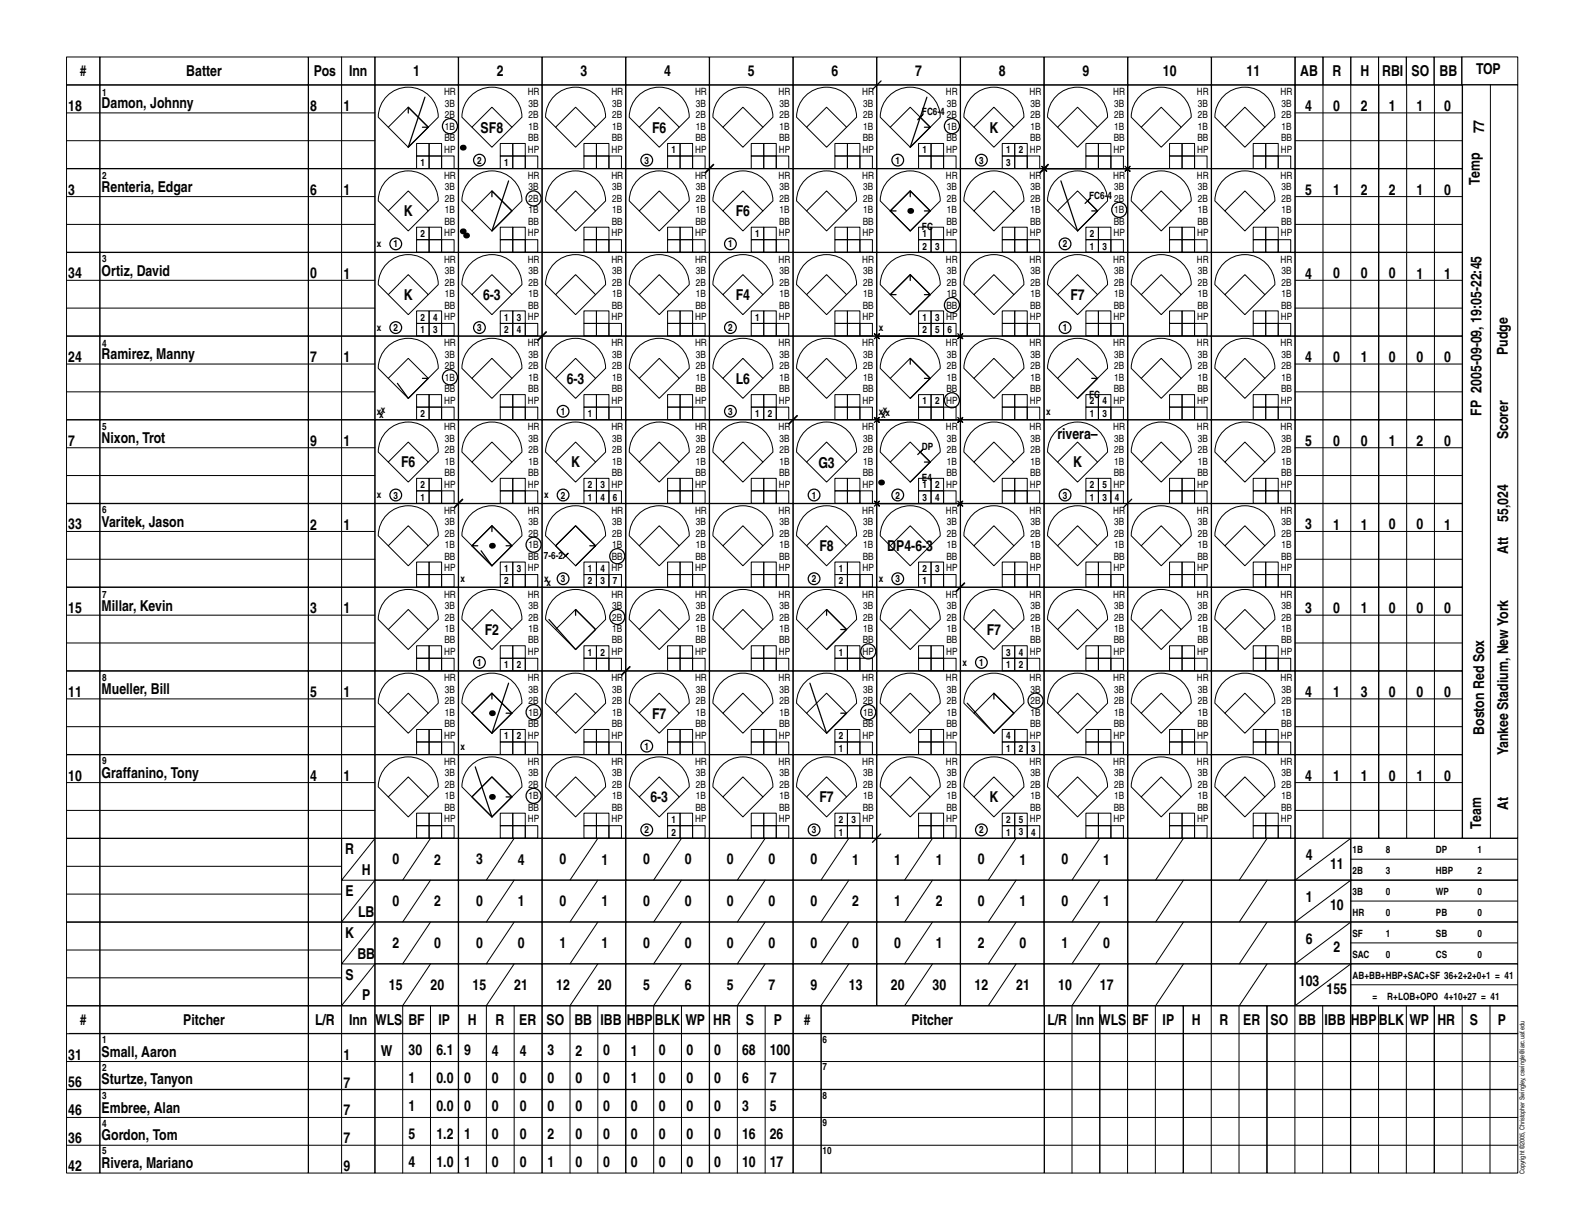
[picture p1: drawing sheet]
<svg xmlns="http://www.w3.org/2000/svg" width="279mm" height="216mm" viewBox="0 0 279 216" stroke-linecap="round" stroke-linejoin="round" font-family="sans-serif">
<defs><g id="words">
<g font-size="2.7">
<text x="14.2" y="13.5">#</text>
<text x="33.1" y="13.5">Batter</text>
<text x="55.7" y="13.5">Pos</text>
<text x="62" y="13.5">Inn</text>
<text x="73.4" y="13.5">1</text>
<text x="88.2" y="13.5">2</text>
<text x="103.1" y="13.5">3</text>
<text x="117.9" y="13.5">4</text>
<text x="132.8" y="13.5">5</text>
<text x="147.6" y="13.5">6</text>
<text x="162.5" y="13.5">7</text>
<text x="177.3" y="13.5">8</text>
<text x="192.2" y="13.5">9</text>
<text x="206.4" y="13.5">10</text>
<text x="221.3" y="13.5">11</text>
<text x="230.8" y="13.5">AB</text>
<text x="236.5" y="13.5">R</text>
<text x="241.5" y="13.5">H</text>
<text x="245.3" y="13.5">RBI</text>
<text x="250.6" y="13.5">SO</text>
<text x="255.5" y="13.5">BB</text>
<text x="262" y="13">TOP</text>
<text x="12.1" y="19.7">18</text>
<text x="18" y="19.1">Damon, Johnny</text>
<text x="55" y="19.7">8</text>
<text x="60.9" y="19.7">1</text>
<text x="85.3" y="23.5">SF8</text>
<text x="115.7" y="23.5">F6</text>
<text x="175.6" y="23.5">K</text>
<text x="231.7" y="19.7">4</text>
<text x="236.6" y="19.7">0</text>
<text x="241.6" y="19.7">2</text>
<text x="246.5" y="19.7">1</text>
<text x="251.4" y="19.7">1</text>
<text x="256.4" y="19.7">0</text>
<text x="263.5" y="23.7" transform="rotate(-90 263.5 23.7)">77</text>
<text x="12.1" y="34.5">3</text>
<text x="18" y="34">Renteria, Edgar</text>
<text x="55" y="34.5">6</text>
<text x="60.9" y="34.6">1</text>
<text x="231.7" y="34.5">5</text>
<text x="236.6" y="34.6">1</text>
<text x="241.6" y="34.6">2</text>
<text x="246.5" y="34.6">2</text>
<text x="251.4" y="34.6">1</text>
<text x="256.4" y="34.5">0</text>
<text x="262.7" y="32.7" transform="rotate(-90 262.7 32.7)">Temp</text>
<text x="71.7" y="38.4">K</text>
<text x="130.6" y="38.4">F6</text>
<text x="12.1" y="49.4">34</text>
<text x="18" y="48.9">Ortiz, David</text>
<text x="55" y="49.4">0</text>
<text x="60.9" y="49.4">1</text>
<text x="71.7" y="53.2">K</text>
<text x="85.7" y="53.2">6-3</text>
<text x="130.6" y="53.2">F4</text>
<text x="190" y="53.2">F7</text>
<text x="231.7" y="49.4">4</text>
<text x="236.6" y="49.4">0</text>
<text x="241.6" y="49.4">0</text>
<text x="246.5" y="49.4">0</text>
<text x="251.4" y="49.4">1</text>
<text x="256.4" y="49.4">1</text>
<text x="12.1" y="64.3">24</text>
<text x="18" y="63.7">Ramirez, Manny</text>
<text x="55" y="64.3">7</text>
<text x="60.9" y="64.3">1</text>
<text x="231.7" y="64.3">4</text>
<text x="236.6" y="64.2">0</text>
<text x="241.6" y="64.3">1</text>
<text x="246.5" y="64.2">0</text>
<text x="251.4" y="64.2">0</text>
<text x="256.4" y="64.2">0</text>
<text x="267.6" y="62.9" transform="rotate(-90 267.6 62.9)">Pudge</text>
<text x="100.6" y="68.1">6-3</text>
<text x="130.6" y="68.1">L6</text>
<text x="187.7" y="77.9">rivera–</text>
<text x="263" y="73.8" transform="rotate(-90 263 73.8)">FP 2005-09-09, 19:05-22:45</text>
<text x="267.7" y="77.9" transform="rotate(-90 267.7 77.9)">Scorer</text>
<text x="12.1" y="79.1">7</text>
<text x="18" y="78.6">Nixon, Trot</text>
<text x="55" y="79.1">9</text>
<text x="60.9" y="79.1">1</text>
<text x="71.2" y="82.9">F6</text>
<text x="101.4" y="82.9">K</text>
<text x="145.3" y="82.9">G3</text>
<text x="190.5" y="82.9">K</text>
<text x="231.7" y="79.1">5</text>
<text x="236.6" y="79.1">0</text>
<text x="241.6" y="79.1">0</text>
<text x="246.5" y="79.1">1</text>
<text x="251.4" y="79.1">2</text>
<text x="256.4" y="79.1">0</text>
<text x="12.1" y="93.9">33</text>
<text x="18" y="93.5">Varitek, Jason</text>
<text x="55" y="94">2</text>
<text x="60.9" y="94">1</text>
<text x="231.7" y="93.9">3</text>
<text x="236.6" y="94">1</text>
<text x="241.6" y="94">1</text>
<text x="246.5" y="93.9">0</text>
<text x="251.4" y="93.9">0</text>
<text x="256.4" y="94">1</text>
<text x="267.7" y="92.6" transform="rotate(-90 267.7 92.6)">55,024</text>
<text x="145.4" y="97.8">F8</text>
<text x="157.5" y="97.8">DP4-6-3</text>
<text x="267.7" y="98.2" transform="rotate(-90 267.7 98.2)">Att</text>
<text x="12.1" y="108.8">15</text>
<text x="18" y="108.3">Millar, Kevin</text>
<text x="55" y="108.8">3</text>
<text x="60.9" y="108.8">1</text>
<text x="86" y="112.6">F2</text>
<text x="175.2" y="112.6">F7</text>
<text x="231.7" y="108.8">3</text>
<text x="236.6" y="108.8">0</text>
<text x="241.6" y="108.8">1</text>
<text x="246.5" y="108.8">0</text>
<text x="251.4" y="108.8">0</text>
<text x="256.4" y="108.8">0</text>
<text x="12.1" y="123.7">11</text>
<text x="18" y="123.2">Mueller, Bill</text>
<text x="55" y="123.6">5</text>
<text x="60.9" y="123.7">1</text>
<text x="231.7" y="123.7">4</text>
<text x="236.6" y="123.7">1</text>
<text x="241.6" y="123.6">3</text>
<text x="246.5" y="123.6">0</text>
<text x="251.4" y="123.6">0</text>
<text x="256.4" y="123.6">0</text>
<text x="115.7" y="127.5">F7</text>
<text x="263.4" y="130.4" transform="rotate(-90 263.4 130.4)">Boston Red Sox</text>
<text x="18" y="137.9">Graffanino, Tony</text>
<text x="267.7" y="134" transform="rotate(-90 267.7 134)">Yankee Stadium, New York</text>
<text x="12.1" y="138.5">10</text>
<text x="55" y="138.5">4</text>
<text x="60.9" y="138.5">1</text>
<text x="115.4" y="142.3">6-3</text>
<text x="145.4" y="142.3">F7</text>
<text x="175.6" y="142.3">K</text>
<text x="231.7" y="138.5">4</text>
<text x="236.6" y="138.5">1</text>
<text x="241.6" y="138.5">1</text>
<text x="246.5" y="138.5">0</text>
<text x="251.4" y="138.5">1</text>
<text x="256.4" y="138.5">0</text>
<text x="267.7" y="143.6" transform="rotate(-90 267.7 143.6)">At</text>
<text x="262.9" y="147" transform="rotate(-90 262.9 147)">Team</text>
<text x="61.3" y="151.6">R</text>
<text x="64.2" y="155.3">H</text>
<text x="69.6" y="153.4">0</text>
<text x="77" y="153.4">2</text>
<text x="84.5" y="153.4">3</text>
<text x="91.9" y="153.4">4</text>
<text x="99.3" y="153.4">0</text>
<text x="106.7" y="153.4">1</text>
<text x="114.2" y="153.4">0</text>
<text x="121.6" y="153.4">0</text>
<text x="129" y="153.4">0</text>
<text x="136.4" y="153.4">0</text>
<text x="143.9" y="153.4">0</text>
<text x="151.3" y="153.4">1</text>
<text x="158.7" y="153.4">1</text>
<text x="166.1" y="153.4">1</text>
<text x="173.6" y="153.4">0</text>
<text x="181" y="153.4">1</text>
<text x="188.4" y="153.4">0</text>
<text x="195.8" y="153.4">1</text>
<text x="231.8" y="152.6">4</text>
<text x="236.1" y="154.1">11</text>
<text x="61.3" y="159">E</text>
<text x="69.6" y="160.8">0</text>
<text x="77" y="160.8">2</text>
<text x="84.5" y="160.8">0</text>
<text x="91.9" y="160.8">1</text>
<text x="99.3" y="160.8">0</text>
<text x="106.7" y="160.8">1</text>
<text x="114.2" y="160.8">0</text>
<text x="121.6" y="160.8">0</text>
<text x="129" y="160.8">0</text>
<text x="136.4" y="160.8">0</text>
<text x="143.9" y="160.8">0</text>
<text x="151.3" y="160.8">2</text>
<text x="158.7" y="160.8">1</text>
<text x="166.1" y="160.8">2</text>
<text x="173.6" y="160.8">0</text>
<text x="181" y="160.8">1</text>
<text x="188.4" y="160.8">0</text>
<text x="195.8" y="160.8">1</text>
<text x="231.8" y="160.1">1</text>
<text x="236.1" y="161.5">10</text>
<text x="61.3" y="166.4">K</text>
<text x="63.6" y="162.7">LB</text>
<text x="231.8" y="167.5">6</text>
<text x="61.3" y="173.8">S</text>
<text x="63.4" y="170.1">BB</text>
<text x="69.6" y="168.2">2</text>
<text x="77" y="168.2">0</text>
<text x="84.5" y="168.2">0</text>
<text x="91.9" y="168.2">0</text>
<text x="99.3" y="168.2">1</text>
<text x="106.7" y="168.2">1</text>
<text x="114.2" y="168.2">0</text>
<text x="121.6" y="168.2">0</text>
<text x="129" y="168.2">0</text>
<text x="136.4" y="168.2">0</text>
<text x="143.9" y="168.2">0</text>
<text x="151.3" y="168.2">0</text>
<text x="158.7" y="168.2">0</text>
<text x="166.1" y="168.2">1</text>
<text x="173.6" y="168.2">2</text>
<text x="181" y="168.2">0</text>
<text x="188.4" y="168.2">1</text>
<text x="195.8" y="168.2">0</text>
<text x="236.7" y="169">2</text>
<text x="64.3" y="177.5">P</text>
<text x="69" y="175.6">15</text>
<text x="76.4" y="175.6">20</text>
<text x="83.9" y="175.6">15</text>
<text x="91.3" y="175.6">21</text>
<text x="98.7" y="175.6">12</text>
<text x="106.1" y="175.6">20</text>
<text x="114.2" y="175.6">5</text>
<text x="121.6" y="175.6">6</text>
<text x="129" y="175.6">5</text>
<text x="136.4" y="175.6">7</text>
<text x="143.9" y="175.6">9</text>
<text x="150.7" y="175.6">13</text>
<text x="158.1" y="175.6">20</text>
<text x="165.5" y="175.6">30</text>
<text x="173" y="175.6">12</text>
<text x="180.4" y="175.6">21</text>
<text x="187.8" y="175.6">10</text>
<text x="195.2" y="175.6">17</text>
<text x="230.6" y="174.9">103</text>
<text x="235.5" y="176.4">155</text>
<text x="14.2" y="181.8">#</text>
<text x="32.5" y="181.8">Pitcher</text>
<text x="55.9" y="181.8">L/R</text>
<text x="62" y="181.8">Inn</text>
<text x="66.6" y="181.8">WLS</text>
<text x="72.5" y="181.8">BF</text>
<text x="77.8" y="181.8">IP</text>
<text x="83" y="181.8">H</text>
<text x="88" y="181.8">R</text>
<text x="92.2" y="181.8">ER</text>
<text x="97" y="181.8">SO</text>
<text x="102" y="181.8">BB</text>
<text x="106.6" y="181.8">IBB</text>
<text x="111.2" y="181.8">HBP</text>
<text x="116.2" y="181.8">BLK</text>
<text x="121.7" y="181.8">WP</text>
<text x="126.6" y="181.8">HR</text>
<text x="132.4" y="181.8">S</text>
<text x="137.3" y="181.8">P</text>
<text x="142.7" y="181.8">#</text>
<text x="161.8" y="181.8">Pitcher</text>
<text x="185.9" y="181.8">L/R</text>
<text x="191" y="181.8">Inn WLS</text>
<text x="201" y="181.8">BF</text>
<text x="206.4" y="181.8">IP</text>
<text x="211.5" y="181.8">H</text>
<text x="216.5" y="181.8">R</text>
<text x="220.7" y="181.8">ER</text>
<text x="225.6" y="181.8">SO</text>
<text x="230.5" y="181.8">BB</text>
<text x="235.1" y="181.8">IBB</text>
<text x="239.8" y="181.8">HBP</text>
<text x="244.8" y="181.8">BLK</text>
<text x="250.2" y="181.8">WP</text>
<text x="255.1" y="181.8">HR</text>
<text x="260.9" y="181.8">S</text>
<text x="265.9" y="181.8">P</text>
<text x="12.1" y="188">31</text>
<text x="18" y="187.5">Small, Aaron</text>
<text x="60.9" y="188">1</text>
<text x="67.6" y="187.3">W</text>
<text x="72.5" y="187.2">30</text>
<text x="77.5" y="187.2">6.1</text>
<text x="82.4" y="187.2">9</text>
<text x="87.3" y="187.3">4</text>
<text x="92.3" y="187.3">4</text>
<text x="97.2" y="187.2">3</text>
<text x="102.1" y="187.3">2</text>
<text x="107.1" y="187.2">0</text>
<text x="112" y="187.3">1</text>
<text x="116.9" y="187.2">0</text>
<text x="121.9" y="187.2">0</text>
<text x="126.8" y="187.2">0</text>
<text x="131.7" y="187.2">68</text>
<text x="136.7" y="187.2">100</text>
<text x="12.1" y="192.9">56</text>
<text x="12.1" y="197.8">46</text>
<text x="18" y="192.4">Sturtze, Tanyon</text>
<text x="18" y="197.4">Embree, Alan</text>
<text x="60.9" y="192.9">7</text>
<text x="60.9" y="197.9">7</text>
<text x="72.5" y="192.2">1</text>
<text x="72.5" y="197.1">1</text>
<text x="77.5" y="192.2">0.0</text>
<text x="77.5" y="197.1">0.0</text>
<text x="82.4" y="192.2">0</text>
<text x="82.4" y="197.1">0</text>
<text x="87.3" y="192.2">0</text>
<text x="87.3" y="197.1">0</text>
<text x="92.3" y="192.2">0</text>
<text x="92.3" y="197.1">0</text>
<text x="97.2" y="192.2">0</text>
<text x="97.2" y="197.1">0</text>
<text x="102.1" y="192.2">0</text>
<text x="102.1" y="197.1">0</text>
<text x="107.1" y="192.2">0</text>
<text x="107.1" y="197.1">0</text>
<text x="112" y="192.2">1</text>
<text x="112" y="197.1">0</text>
<text x="116.9" y="192.2">0</text>
<text x="116.9" y="197.1">0</text>
<text x="121.9" y="192.2">0</text>
<text x="121.9" y="197.1">0</text>
<text x="126.8" y="192.2">0</text>
<text x="126.8" y="197.1">0</text>
<text x="131.7" y="192.2">6</text>
<text x="131.7" y="197.1">3</text>
<text x="136.7" y="192.2">7</text>
<text x="136.7" y="197.1">5</text>
<text x="12.1" y="202.8">36</text>
<text x="18" y="202.3">Gordon, Tom</text>
<text x="60.9" y="202.8">7</text>
<text x="72.5" y="202">5</text>
<text x="77.5" y="202.1">1.2</text>
<text x="82.4" y="202.1">1</text>
<text x="87.3" y="202">0</text>
<text x="92.3" y="202">0</text>
<text x="97.2" y="202.1">2</text>
<text x="102.1" y="202">0</text>
<text x="107.1" y="202">0</text>
<text x="112" y="202">0</text>
<text x="116.9" y="202">0</text>
<text x="121.9" y="202">0</text>
<text x="126.8" y="202">0</text>
<text x="131.7" y="202">16</text>
<text x="136.7" y="202">26</text>
<text x="12.1" y="207.7">42</text>
<text x="18" y="207.3">Rivera, Mariano</text>
<text x="60.9" y="207.7">9</text>
<text x="72.5" y="207">4</text>
<text x="77.5" y="207">1.0</text>
<text x="82.4" y="207">1</text>
<text x="87.3" y="207">0</text>
<text x="92.3" y="207">0</text>
<text x="97.2" y="207">1</text>
<text x="102.1" y="207">0</text>
<text x="107.1" y="207">0</text>
<text x="112" y="207">0</text>
<text x="116.9" y="207">0</text>
<text x="121.9" y="207">0</text>
<text x="126.8" y="207">0</text>
<text x="131.7" y="207">10</text>
<text x="136.7" y="207">17</text>
</g>
<g font-size="1.8">
<text x="18.2" y="17">1</text>
<text x="78.8" y="16.9">HR</text>
<text x="93.7" y="16.9">HR</text>
<text x="108.5" y="16.9">HR</text>
<text x="123.4" y="16.9">HR</text>
<text x="138.2" y="16.9">HR</text>
<text x="153.1" y="16.9">HR</text>
<text x="167.9" y="16.9">HR</text>
<text x="182.8" y="16.9">HR</text>
<text x="197.6" y="16.9">HR</text>
<text x="212.5" y="16.9">HR</text>
<text x="227.3" y="16.9">HR</text>
<text x="79" y="18.9">3B</text>
<text x="79" y="21">2B</text>
<text x="79" y="23">1B</text>
<text x="93.8" y="18.9">3B</text>
<text x="93.8" y="21">2B</text>
<text x="93.8" y="23">1B</text>
<text x="108.7" y="18.9">3B</text>
<text x="108.7" y="21">2B</text>
<text x="108.7" y="23">1B</text>
<text x="123.5" y="18.9">3B</text>
<text x="123.5" y="21">2B</text>
<text x="123.5" y="23">1B</text>
<text x="138.4" y="18.9">3B</text>
<text x="138.4" y="21">2B</text>
<text x="138.4" y="23">1B</text>
<text x="153.2" y="18.9">3B</text>
<text x="153.2" y="21">2B</text>
<text x="153.2" y="23">1B</text>
<text x="163.7" y="20.5">FC6-4</text>
<text x="168.1" y="18.9">3B</text>
<text x="168.1" y="21">2B</text>
<text x="168.1" y="23">1B</text>
<text x="182.9" y="18.9">3B</text>
<text x="182.9" y="21">2B</text>
<text x="182.9" y="23">1B</text>
<text x="197.8" y="18.9">3B</text>
<text x="197.8" y="21">2B</text>
<text x="197.8" y="23">1B</text>
<text x="212.6" y="18.9">3B</text>
<text x="212.6" y="21">2B</text>
<text x="212.6" y="23">1B</text>
<text x="227.5" y="18.9">3B</text>
<text x="227.5" y="21">2B</text>
<text x="227.5" y="23">1B</text>
<text x="74.7" y="29.4">1</text>
<text x="78.9" y="27.1">HP</text>
<text x="78.9" y="25.1">BB</text>
<text x="84.7" y="29.1">2</text>
<text x="89.5" y="29.4">1</text>
<text x="93.7" y="27.1">HP</text>
<text x="93.7" y="25.1">BB</text>
<text x="108.6" y="27.1">HP</text>
<text x="108.6" y="25.1">BB</text>
<text x="114.4" y="29">3</text>
<text x="119.2" y="27.2">1</text>
<text x="123.4" y="27.1">HP</text>
<text x="123.4" y="25.1">BB</text>
<text x="138.3" y="27.1">HP</text>
<text x="138.3" y="25.1">BB</text>
<text x="153.1" y="27.1">HP</text>
<text x="153.2" y="25.1">BB</text>
<text x="159" y="29.1">1</text>
<text x="163.8" y="27.2">1</text>
<text x="168" y="27.1">HP</text>
<text x="168" y="25.1">BB</text>
<text x="173.8" y="29">3</text>
<text x="178.6" y="27.2">1</text>
<text x="178.6" y="29.4">3</text>
<text x="180.8" y="27.2">2</text>
<text x="182.8" y="27.1">HP</text>
<text x="182.9" y="25.1">BB</text>
<text x="197.7" y="27.1">HP</text>
<text x="197.7" y="25.1">BB</text>
<text x="212.5" y="27.1">HP</text>
<text x="212.6" y="25.1">BB</text>
<text x="227.4" y="27.1">HP</text>
<text x="227.4" y="25.1">BB</text>
<text x="18.2" y="31.8">2</text>
<text x="78.8" y="31.8">HR</text>
<text x="79" y="33.8">3B</text>
<text x="79" y="35.8">2B</text>
<text x="93.7" y="31.8">HR</text>
<text x="93.8" y="33.8">3B</text>
<text x="93.8" y="35.8">2B</text>
<text x="108.5" y="31.8">HR</text>
<text x="108.7" y="33.8">3B</text>
<text x="108.7" y="35.8">2B</text>
<text x="123.4" y="31.8">HR</text>
<text x="123.5" y="33.8">3B</text>
<text x="123.5" y="35.8">2B</text>
<text x="138.2" y="31.8">HR</text>
<text x="138.4" y="33.8">3B</text>
<text x="138.4" y="35.8">2B</text>
<text x="153.1" y="31.8">HR</text>
<text x="153.2" y="33.8">3B</text>
<text x="153.2" y="35.8">2B</text>
<text x="167.9" y="31.8">HR</text>
<text x="168.1" y="33.8">3B</text>
<text x="168.1" y="35.8">2B</text>
<text x="182.8" y="31.8">HR</text>
<text x="182.9" y="33.8">3B</text>
<text x="182.9" y="35.8">2B</text>
<text x="193.4" y="35.3">FC6-4</text>
<text x="197.6" y="31.8">HR</text>
<text x="197.8" y="33.8">3B</text>
<text x="197.8" y="35.8">2B</text>
<text x="212.5" y="31.8">HR</text>
<text x="212.6" y="33.8">3B</text>
<text x="212.6" y="35.8">2B</text>
<text x="227.3" y="31.8">HR</text>
<text x="227.5" y="33.8">3B</text>
<text x="227.5" y="35.8">2B</text>
<text x="78.9" y="41.9">HP</text>
<text x="78.9" y="39.9">BB</text>
<text x="79" y="37.9">1B</text>
<text x="93.7" y="41.9">HP</text>
<text x="93.7" y="39.9">BB</text>
<text x="93.8" y="37.9">1B</text>
<text x="108.6" y="41.9">HP</text>
<text x="108.6" y="39.9">BB</text>
<text x="108.7" y="37.9">1B</text>
<text x="123.4" y="41.9">HP</text>
<text x="123.4" y="39.9">BB</text>
<text x="123.5" y="37.9">1B</text>
<text x="138.3" y="41.9">HP</text>
<text x="138.3" y="39.9">BB</text>
<text x="138.4" y="37.9">1B</text>
<text x="153.1" y="41.9">HP</text>
<text x="153.2" y="39.9">BB</text>
<text x="153.2" y="37.9">1B</text>
<text x="163.7" y="40.8">FC</text>
<text x="168" y="41.9">HP</text>
<text x="168" y="39.9">BB</text>
<text x="168.1" y="37.9">1B</text>
<text x="182.8" y="41.9">HP</text>
<text x="182.9" y="39.9">BB</text>
<text x="182.9" y="37.9">1B</text>
<text x="197.7" y="41.9">HP</text>
<text x="197.7" y="39.9">BB</text>
<text x="197.8" y="37.9">1B</text>
<text x="212.5" y="41.9">HP</text>
<text x="212.6" y="39.9">BB</text>
<text x="212.6" y="37.9">1B</text>
<text x="227.4" y="41.9">HP</text>
<text x="227.4" y="39.9">BB</text>
<text x="227.5" y="37.9">1B</text>
<text x="18.2" y="46.6">3</text>
<text x="66.9" y="43.9">x</text>
<text x="69.8" y="43.9">1</text>
<text x="74.7" y="42.1">2</text>
<text x="78.8" y="46.6">HR</text>
<text x="93.7" y="46.6">HR</text>
<text x="108.5" y="46.6">HR</text>
<text x="123.4" y="46.6">HR</text>
<text x="129.2" y="43.9">1</text>
<text x="134.1" y="42.1">1</text>
<text x="138.2" y="46.6">HR</text>
<text x="153.1" y="46.6">HR</text>
<text x="163.8" y="42.1">1</text>
<text x="163.8" y="44.3">2</text>
<text x="166" y="44.3">3</text>
<text x="167.9" y="46.6">HR</text>
<text x="182.8" y="46.6">HR</text>
<text x="188.7" y="43.9">2</text>
<text x="193.5" y="44.3">1</text>
<text x="193.5" y="42.1">2</text>
<text x="195.7" y="44.3">3</text>
<text x="197.6" y="46.6">HR</text>
<text x="212.5" y="46.6">HR</text>
<text x="227.3" y="46.6">HR</text>
<text x="79" y="48.6">3B</text>
<text x="79" y="50.7">2B</text>
<text x="79" y="52.7">1B</text>
<text x="93.8" y="48.6">3B</text>
<text x="93.8" y="50.7">2B</text>
<text x="93.8" y="52.7">1B</text>
<text x="108.7" y="48.6">3B</text>
<text x="108.7" y="50.7">2B</text>
<text x="108.7" y="52.7">1B</text>
<text x="123.5" y="48.6">3B</text>
<text x="123.5" y="50.7">2B</text>
<text x="123.5" y="52.7">1B</text>
<text x="138.4" y="48.6">3B</text>
<text x="138.4" y="50.7">2B</text>
<text x="138.4" y="52.7">1B</text>
<text x="153.2" y="48.6">3B</text>
<text x="153.2" y="50.7">2B</text>
<text x="153.2" y="52.7">1B</text>
<text x="168.1" y="48.6">3B</text>
<text x="168.1" y="50.7">2B</text>
<text x="168.1" y="52.7">1B</text>
<text x="182.9" y="48.6">3B</text>
<text x="182.9" y="50.7">2B</text>
<text x="182.9" y="52.7">1B</text>
<text x="197.8" y="48.6">3B</text>
<text x="197.8" y="50.7">2B</text>
<text x="197.8" y="52.7">1B</text>
<text x="212.6" y="48.6">3B</text>
<text x="212.6" y="50.7">2B</text>
<text x="212.6" y="52.7">1B</text>
<text x="227.5" y="48.6">3B</text>
<text x="227.5" y="50.7">2B</text>
<text x="227.5" y="52.7">1B</text>
<text x="66.9" y="58.7">x</text>
<text x="69.8" y="58.8">2</text>
<text x="74.7" y="59.1">1</text>
<text x="74.7" y="56.9">2</text>
<text x="76.9" y="59.1">3</text>
<text x="76.9" y="56.9">4</text>
<text x="78.9" y="56.8">HP</text>
<text x="78.9" y="54.8">BB</text>
<text x="84.7" y="58.7">3</text>
<text x="89.5" y="56.9">1</text>
<text x="89.5" y="59.1">2</text>
<text x="91.7" y="56.9">3</text>
<text x="91.7" y="59.1">4</text>
<text x="93.7" y="56.8">HP</text>
<text x="93.7" y="54.8">BB</text>
<text x="108.6" y="56.8">HP</text>
<text x="108.6" y="54.8">BB</text>
<text x="123.4" y="56.8">HP</text>
<text x="123.4" y="54.8">BB</text>
<text x="129.2" y="58.8">2</text>
<text x="134.1" y="56.9">1</text>
<text x="138.3" y="56.8">HP</text>
<text x="138.3" y="54.8">BB</text>
<text x="153.1" y="56.8">HP</text>
<text x="153.2" y="54.8">BB</text>
<text x="156" y="58.7">x</text>
<text x="163.8" y="56.9">1</text>
<text x="163.8" y="59.1">2</text>
<text x="166" y="56.9">3</text>
<text x="166" y="59.1">5</text>
<text x="168" y="56.8">HP</text>
<text x="168" y="54.8">BB</text>
<text x="168.2" y="59.1">6</text>
<text x="182.8" y="56.8">HP</text>
<text x="182.9" y="54.8">BB</text>
<text x="188.7" y="58.8">1</text>
<text x="197.7" y="56.8">HP</text>
<text x="197.7" y="54.8">BB</text>
<text x="212.5" y="56.8">HP</text>
<text x="212.6" y="54.8">BB</text>
<text x="227.4" y="56.8">HP</text>
<text x="227.4" y="54.8">BB</text>
<text x="18.2" y="61.5">4</text>
<text x="78.8" y="61.5">HR</text>
<text x="79" y="63.5">3B</text>
<text x="79" y="65.5">2B</text>
<text x="93.7" y="61.5">HR</text>
<text x="93.8" y="63.5">3B</text>
<text x="93.8" y="65.5">2B</text>
<text x="108.5" y="61.5">HR</text>
<text x="108.7" y="63.5">3B</text>
<text x="108.7" y="65.5">2B</text>
<text x="123.4" y="61.5">HR</text>
<text x="123.5" y="63.5">3B</text>
<text x="123.5" y="65.5">2B</text>
<text x="138.2" y="61.5">HR</text>
<text x="138.4" y="63.5">3B</text>
<text x="138.4" y="65.5">2B</text>
<text x="153.1" y="61.5">HR</text>
<text x="153.2" y="63.5">3B</text>
<text x="153.2" y="65.5">2B</text>
<text x="167.9" y="61.5">HR</text>
<text x="168.1" y="63.5">3B</text>
<text x="168.1" y="65.5">2B</text>
<text x="182.8" y="61.5">HR</text>
<text x="182.9" y="63.5">3B</text>
<text x="182.9" y="65.5">2B</text>
<text x="197.6" y="61.5">HR</text>
<text x="197.8" y="63.5">3B</text>
<text x="197.8" y="65.5">2B</text>
<text x="212.5" y="61.5">HR</text>
<text x="212.6" y="63.5">3B</text>
<text x="212.6" y="65.5">2B</text>
<text x="227.3" y="61.5">HR</text>
<text x="227.5" y="63.5">3B</text>
<text x="227.5" y="65.5">2B</text>
<text x="78.9" y="71.6">HP</text>
<text x="78.9" y="69.6">BB</text>
<text x="79" y="67.6">1B</text>
<text x="93.7" y="71.6">HP</text>
<text x="93.7" y="69.6">BB</text>
<text x="93.8" y="67.6">1B</text>
<text x="108.6" y="71.6">HP</text>
<text x="108.6" y="69.6">BB</text>
<text x="108.7" y="67.6">1B</text>
<text x="123.4" y="71.6">HP</text>
<text x="123.4" y="69.6">BB</text>
<text x="123.5" y="67.6">1B</text>
<text x="138.3" y="71.6">HP</text>
<text x="138.3" y="69.6">BB</text>
<text x="138.4" y="67.6">1B</text>
<text x="153.1" y="71.6">HP</text>
<text x="153.2" y="69.6">BB</text>
<text x="153.2" y="67.6">1B</text>
<text x="163.8" y="71.8">1</text>
<text x="166" y="71.8">2</text>
<text x="168" y="71.6">HP</text>
<text x="168" y="69.6">BB</text>
<text x="168.1" y="67.6">1B</text>
<text x="182.8" y="71.6">HP</text>
<text x="182.9" y="69.6">BB</text>
<text x="182.9" y="67.6">1B</text>
<text x="193.4" y="70.5">FC</text>
<text x="193.5" y="71.8">2</text>
<text x="195.7" y="71.8">4</text>
<text x="197.7" y="71.6">HP</text>
<text x="197.7" y="69.6">BB</text>
<text x="197.8" y="67.6">1B</text>
<text x="212.5" y="71.6">HP</text>
<text x="212.6" y="69.6">BB</text>
<text x="212.6" y="67.6">1B</text>
<text x="227.4" y="71.6">HP</text>
<text x="227.4" y="69.6">BB</text>
<text x="227.5" y="67.6">1B</text>
<text x="18.2" y="76.3">5</text>
<text x="66.9" y="73.6">xx</text>
<text x="67.3" y="74.2">x</text>
<text x="74.7" y="74">2</text>
<text x="78.8" y="76.3">HR</text>
<text x="93.7" y="76.3">HR</text>
<text x="99.5" y="73.6">1</text>
<text x="104.4" y="74">1</text>
<text x="108.5" y="76.3">HR</text>
<text x="123.4" y="76.3">HR</text>
<text x="129.2" y="73.6">3</text>
<text x="134.1" y="74">1</text>
<text x="136.3" y="74">2</text>
<text x="138.2" y="76.3">HR</text>
<text x="153.1" y="76.3">HR</text>
<text x="156" y="73.6">xx</text>
<text x="156.4" y="74.2">xx</text>
<text x="167.9" y="76.3">HR</text>
<text x="182.8" y="76.3">HR</text>
<text x="185.7" y="73.6">x</text>
<text x="193.5" y="74">1</text>
<text x="195.7" y="74">3</text>
<text x="197.6" y="76.3">HR</text>
<text x="212.5" y="76.3">HR</text>
<text x="227.3" y="76.3">HR</text>
<text x="79" y="78.3">3B</text>
<text x="79" y="80.4">2B</text>
<text x="79" y="82.4">1B</text>
<text x="93.8" y="78.3">3B</text>
<text x="93.8" y="80.4">2B</text>
<text x="93.8" y="82.4">1B</text>
<text x="108.7" y="78.3">3B</text>
<text x="108.7" y="80.4">2B</text>
<text x="108.7" y="82.4">1B</text>
<text x="123.5" y="78.3">3B</text>
<text x="123.5" y="80.4">2B</text>
<text x="123.5" y="82.4">1B</text>
<text x="138.4" y="78.3">3B</text>
<text x="138.4" y="80.4">2B</text>
<text x="138.4" y="82.4">1B</text>
<text x="153.2" y="78.3">3B</text>
<text x="153.2" y="80.4">2B</text>
<text x="153.2" y="82.4">1B</text>
<text x="163.7" y="79.9">DP</text>
<text x="168.1" y="78.3">3B</text>
<text x="168.1" y="80.4">2B</text>
<text x="168.1" y="82.4">1B</text>
<text x="182.9" y="78.3">3B</text>
<text x="182.9" y="80.4">2B</text>
<text x="182.9" y="82.4">1B</text>
<text x="197.8" y="78.3">3B</text>
<text x="197.8" y="80.4">2B</text>
<text x="197.8" y="82.4">1B</text>
<text x="212.6" y="78.3">3B</text>
<text x="212.6" y="80.4">2B</text>
<text x="212.6" y="82.4">1B</text>
<text x="227.5" y="78.3">3B</text>
<text x="227.5" y="80.4">2B</text>
<text x="227.5" y="82.4">1B</text>
<text x="66.9" y="88.4">x</text>
<text x="69.8" y="88.4">3</text>
<text x="74.7" y="88.8">1</text>
<text x="74.7" y="86.6">2</text>
<text x="78.9" y="86.5">HP</text>
<text x="78.9" y="84.5">BB</text>
<text x="93.7" y="86.5">HP</text>
<text x="93.7" y="84.5">BB</text>
<text x="96.6" y="88.4">x</text>
<text x="99.5" y="88.5">2</text>
<text x="104.4" y="88.8">1</text>
<text x="104.4" y="86.6">2</text>
<text x="106.6" y="86.6">3</text>
<text x="106.6" y="88.8">4</text>
<text x="108.6" y="86.5">HP</text>
<text x="108.6" y="84.5">BB</text>
<text x="108.8" y="88.8">6</text>
<text x="123.4" y="86.5">HP</text>
<text x="123.4" y="84.5">BB</text>
<text x="138.3" y="86.5">HP</text>
<text x="138.3" y="84.5">BB</text>
<text x="144.1" y="88.5">1</text>
<text x="153.1" y="86.5">HP</text>
<text x="153.2" y="84.5">BB</text>
<text x="159" y="88.5">2</text>
<text x="163.7" y="85.3">E4</text>
<text x="163.8" y="86.6">1</text>
<text x="163.8" y="88.8">3</text>
<text x="166" y="86.6">2</text>
<text x="166" y="88.8">4</text>
<text x="168" y="86.5">HP</text>
<text x="168" y="84.5">BB</text>
<text x="182.8" y="86.5">HP</text>
<text x="182.9" y="84.5">BB</text>
<text x="188.7" y="88.4">3</text>
<text x="193.5" y="88.8">1</text>
<text x="193.5" y="86.6">2</text>
<text x="195.7" y="88.8">3</text>
<text x="195.7" y="86.6">5</text>
<text x="197.7" y="86.5">HP</text>
<text x="197.7" y="84.5">BB</text>
<text x="197.9" y="88.8">4</text>
<text x="212.5" y="86.5">HP</text>
<text x="212.6" y="84.5">BB</text>
<text x="227.4" y="86.5">HP</text>
<text x="227.4" y="84.5">BB</text>
<text x="18.2" y="91.1">6</text>
<text x="78.8" y="91.2">HR</text>
<text x="79" y="93.2">3B</text>
<text x="79" y="95.2">2B</text>
<text x="93.7" y="91.2">HR</text>
<text x="93.8" y="93.2">3B</text>
<text x="93.8" y="95.2">2B</text>
<text x="108.5" y="91.2">HR</text>
<text x="108.7" y="93.2">3B</text>
<text x="108.7" y="95.2">2B</text>
<text x="123.4" y="91.2">HR</text>
<text x="123.5" y="93.2">3B</text>
<text x="123.5" y="95.2">2B</text>
<text x="138.2" y="91.2">HR</text>
<text x="138.4" y="93.2">3B</text>
<text x="138.4" y="95.2">2B</text>
<text x="153.1" y="91.2">HR</text>
<text x="153.2" y="93.2">3B</text>
<text x="153.2" y="95.2">2B</text>
<text x="167.9" y="91.2">HR</text>
<text x="168.1" y="93.2">3B</text>
<text x="168.1" y="95.2">2B</text>
<text x="182.8" y="91.2">HR</text>
<text x="182.9" y="93.2">3B</text>
<text x="182.9" y="95.2">2B</text>
<text x="197.6" y="91.2">HR</text>
<text x="197.8" y="93.2">3B</text>
<text x="197.8" y="95.2">2B</text>
<text x="212.5" y="91.2">HR</text>
<text x="212.6" y="93.2">3B</text>
<text x="212.6" y="95.2">2B</text>
<text x="227.3" y="91.2">HR</text>
<text x="227.5" y="93.2">3B</text>
<text x="227.5" y="95.2">2B</text>
<text x="78.9" y="101.3">HP</text>
<text x="78.9" y="99.3">BB</text>
<text x="79" y="97.3">1B</text>
<text x="89.5" y="101.5">1</text>
<text x="91.7" y="101.4">3</text>
<text x="93.7" y="101.3">HP</text>
<text x="93.7" y="99.3">BB</text>
<text x="93.8" y="97.3">1B</text>
<text x="96.6" y="99.2">7-6-2</text>
<text x="104.4" y="101.5">1</text>
<text x="106.6" y="101.5">4</text>
<text x="108.6" y="101.3">HP</text>
<text x="108.6" y="99.3">BB</text>
<text x="108.7" y="97.3">1B</text>
<text x="123.4" y="101.3">HP</text>
<text x="123.4" y="99.3">BB</text>
<text x="123.5" y="97.3">1B</text>
<text x="138.3" y="101.3">HP</text>
<text x="138.3" y="99.3">BB</text>
<text x="138.4" y="97.3">1B</text>
<text x="148.9" y="101.5">1</text>
<text x="153.1" y="101.3">HP</text>
<text x="153.2" y="99.3">BB</text>
<text x="153.2" y="97.3">1B</text>
<text x="163.8" y="101.5">2</text>
<text x="166" y="101.4">3</text>
<text x="168" y="101.3">HP</text>
<text x="168" y="99.3">BB</text>
<text x="168.1" y="97.3">1B</text>
<text x="182.8" y="101.3">HP</text>
<text x="182.9" y="99.3">BB</text>
<text x="182.9" y="97.3">1B</text>
<text x="197.7" y="101.3">HP</text>
<text x="197.7" y="99.3">BB</text>
<text x="197.8" y="97.3">1B</text>
<text x="212.5" y="101.3">HP</text>
<text x="212.6" y="99.3">BB</text>
<text x="212.6" y="97.3">1B</text>
<text x="227.4" y="101.3">HP</text>
<text x="227.4" y="99.3">BB</text>
<text x="227.5" y="97.3">1B</text>
<text x="18.2" y="106">7</text>
<text x="78.8" y="106">HR</text>
<text x="81.7" y="103.3">x</text>
<text x="89.5" y="103.7">2</text>
<text x="93.7" y="106">HR</text>
<text x="96.6" y="103.3">x</text>
<text x="97" y="103.9">x</text>
<text x="99.5" y="103.3">3</text>
<text x="104.4" y="103.7">2</text>
<text x="106.6" y="103.7">3</text>
<text x="108.5" y="106">HR</text>
<text x="108.8" y="103.6">7</text>
<text x="123.4" y="106">HR</text>
<text x="138.2" y="106">HR</text>
<text x="144.1" y="103.3">2</text>
<text x="148.9" y="103.7">2</text>
<text x="153.1" y="106">HR</text>
<text x="156" y="103.3">x</text>
<text x="159" y="103.3">3</text>
<text x="163.8" y="103.7">1</text>
<text x="167.9" y="106">HR</text>
<text x="182.8" y="106">HR</text>
<text x="197.6" y="106">HR</text>
<text x="212.5" y="106">HR</text>
<text x="227.3" y="106">HR</text>
<text x="79" y="108">3B</text>
<text x="79" y="110.1">2B</text>
<text x="79" y="112.1">1B</text>
<text x="93.8" y="108">3B</text>
<text x="93.8" y="110.1">2B</text>
<text x="93.8" y="112.1">1B</text>
<text x="108.7" y="108">3B</text>
<text x="108.7" y="110.1">2B</text>
<text x="108.7" y="112.1">1B</text>
<text x="123.5" y="108">3B</text>
<text x="123.5" y="110.1">2B</text>
<text x="123.5" y="112.1">1B</text>
<text x="138.4" y="108">3B</text>
<text x="138.4" y="110.1">2B</text>
<text x="138.4" y="112.1">1B</text>
<text x="153.2" y="108">3B</text>
<text x="153.2" y="110.1">2B</text>
<text x="153.2" y="112.1">1B</text>
<text x="168.1" y="108">3B</text>
<text x="168.1" y="110.1">2B</text>
<text x="168.1" y="112.1">1B</text>
<text x="182.9" y="108">3B</text>
<text x="182.9" y="110.1">2B</text>
<text x="182.9" y="112.1">1B</text>
<text x="197.8" y="108">3B</text>
<text x="197.8" y="110.1">2B</text>
<text x="197.8" y="112.1">1B</text>
<text x="212.6" y="108">3B</text>
<text x="212.6" y="110.1">2B</text>
<text x="212.6" y="112.1">1B</text>
<text x="227.5" y="108">3B</text>
<text x="227.5" y="110.1">2B</text>
<text x="227.5" y="112.1">1B</text>
<text x="78.9" y="116.2">HP</text>
<text x="78.9" y="114.2">BB</text>
<text x="84.7" y="118.2">1</text>
<text x="89.5" y="118.5">1</text>
<text x="91.7" y="118.5">2</text>
<text x="93.7" y="116.2">HP</text>
<text x="93.7" y="114.2">BB</text>
<text x="104.4" y="116.3">1</text>
<text x="106.6" y="116.3">2</text>
<text x="108.6" y="116.2">HP</text>
<text x="108.6" y="114.2">BB</text>
<text x="123.4" y="116.2">HP</text>
<text x="123.4" y="114.2">BB</text>
<text x="138.3" y="116.2">HP</text>
<text x="138.3" y="114.2">BB</text>
<text x="148.9" y="116.3">1</text>
<text x="153.1" y="116.2">HP</text>
<text x="153.2" y="114.2">BB</text>
<text x="168" y="116.2">HP</text>
<text x="168" y="114.2">BB</text>
<text x="170.8" y="118.1">x</text>
<text x="173.8" y="118.2">1</text>
<text x="178.6" y="118.5">1</text>
<text x="178.6" y="116.3">3</text>
<text x="180.8" y="118.5">2</text>
<text x="180.8" y="116.3">4</text>
<text x="182.8" y="116.2">HP</text>
<text x="182.9" y="114.2">BB</text>
<text x="197.7" y="116.2">HP</text>
<text x="197.7" y="114.2">BB</text>
<text x="212.5" y="116.2">HP</text>
<text x="212.6" y="114.2">BB</text>
<text x="227.4" y="116.2">HP</text>
<text x="227.4" y="114.2">BB</text>
<text x="18.2" y="120.8">8</text>
<text x="78.8" y="120.9">HR</text>
<text x="79" y="122.9">3B</text>
<text x="79" y="124.9">2B</text>
<text x="93.7" y="120.9">HR</text>
<text x="93.8" y="122.9">3B</text>
<text x="93.8" y="124.9">2B</text>
<text x="108.5" y="120.9">HR</text>
<text x="108.7" y="122.9">3B</text>
<text x="108.7" y="124.9">2B</text>
<text x="123.4" y="120.9">HR</text>
<text x="123.5" y="122.9">3B</text>
<text x="123.5" y="124.9">2B</text>
<text x="138.2" y="120.9">HR</text>
<text x="138.4" y="122.9">3B</text>
<text x="138.4" y="124.9">2B</text>
<text x="153.1" y="120.9">HR</text>
<text x="153.2" y="122.9">3B</text>
<text x="153.2" y="124.9">2B</text>
<text x="167.9" y="120.9">HR</text>
<text x="168.1" y="122.9">3B</text>
<text x="168.1" y="124.9">2B</text>
<text x="182.8" y="120.9">HR</text>
<text x="182.9" y="122.9">3B</text>
<text x="182.9" y="124.9">2B</text>
<text x="197.6" y="120.9">HR</text>
<text x="197.8" y="122.9">3B</text>
<text x="197.8" y="124.9">2B</text>
<text x="212.5" y="120.9">HR</text>
<text x="212.6" y="122.9">3B</text>
<text x="212.6" y="124.9">2B</text>
<text x="227.3" y="120.9">HR</text>
<text x="227.5" y="122.9">3B</text>
<text x="227.5" y="124.9">2B</text>
<text x="78.9" y="131">HP</text>
<text x="78.9" y="129">BB</text>
<text x="79" y="127">1B</text>
<text x="89.5" y="131.2">1</text>
<text x="91.7" y="131.2">2</text>
<text x="93.7" y="131">HP</text>
<text x="93.7" y="129">BB</text>
<text x="93.8" y="127">1B</text>
<text x="108.6" y="131">HP</text>
<text x="108.6" y="129">BB</text>
<text x="108.7" y="127">1B</text>
<text x="123.4" y="131">HP</text>
<text x="123.4" y="129">BB</text>
<text x="123.5" y="127">1B</text>
<text x="138.3" y="131">HP</text>
<text x="138.3" y="129">BB</text>
<text x="138.4" y="127">1B</text>
<text x="148.9" y="131.2">2</text>
<text x="153.1" y="131">HP</text>
<text x="153.2" y="129">BB</text>
<text x="153.2" y="127">1B</text>
<text x="168" y="131">HP</text>
<text x="168" y="129">BB</text>
<text x="168.1" y="127">1B</text>
<text x="178.6" y="131.2">4</text>
<text x="182.8" y="131">HP</text>
<text x="182.9" y="129">BB</text>
<text x="182.9" y="127">1B</text>
<text x="197.7" y="131">HP</text>
<text x="197.7" y="129">BB</text>
<text x="197.8" y="127">1B</text>
<text x="212.5" y="131">HP</text>
<text x="212.6" y="129">BB</text>
<text x="212.6" y="127">1B</text>
<text x="227.4" y="131">HP</text>
<text x="227.4" y="129">BB</text>
<text x="227.5" y="127">1B</text>
<text x="18.2" y="135.6">9</text>
<text x="78.8" y="135.7">HR</text>
<text x="79" y="137.7">3B</text>
<text x="81.7" y="133">x</text>
<text x="93.7" y="135.7">HR</text>
<text x="93.8" y="137.7">3B</text>
<text x="108.5" y="135.7">HR</text>
<text x="108.7" y="137.7">3B</text>
<text x="114.4" y="133">1</text>
<text x="123.4" y="135.7">HR</text>
<text x="123.5" y="137.7">3B</text>
<text x="138.2" y="135.7">HR</text>
<text x="138.4" y="137.7">3B</text>
<text x="148.9" y="133.4">1</text>
<text x="153.1" y="135.7">HR</text>
<text x="153.2" y="137.7">3B</text>
<text x="167.9" y="135.7">HR</text>
<text x="168.1" y="137.7">3B</text>
<text x="178.6" y="133.4">1</text>
<text x="180.8" y="133.4">2</text>
<text x="182.8" y="135.7">HR</text>
<text x="182.9" y="137.7">3B</text>
<text x="183" y="133.4">3</text>
<text x="197.6" y="135.7">HR</text>
<text x="197.8" y="137.7">3B</text>
<text x="212.5" y="135.7">HR</text>
<text x="212.6" y="137.7">3B</text>
<text x="227.3" y="135.7">HR</text>
<text x="227.5" y="137.7">3B</text>
<text x="78.9" y="143.9">BB</text>
<text x="79" y="139.8">2B</text>
<text x="79" y="141.8">1B</text>
<text x="93.7" y="143.9">BB</text>
<text x="93.8" y="139.8">2B</text>
<text x="93.8" y="141.8">1B</text>
<text x="108.6" y="143.9">BB</text>
<text x="108.7" y="139.8">2B</text>
<text x="108.7" y="141.8">1B</text>
<text x="123.4" y="143.9">BB</text>
<text x="123.5" y="139.8">2B</text>
<text x="123.5" y="141.8">1B</text>
<text x="138.3" y="143.9">BB</text>
<text x="138.4" y="139.8">2B</text>
<text x="138.4" y="141.8">1B</text>
<text x="153.2" y="143.9">BB</text>
<text x="153.2" y="139.8">2B</text>
<text x="153.2" y="141.8">1B</text>
<text x="168" y="143.9">BB</text>
<text x="168.1" y="139.8">2B</text>
<text x="168.1" y="141.8">1B</text>
<text x="182.9" y="143.9">BB</text>
<text x="182.9" y="139.8">2B</text>
<text x="182.9" y="141.8">1B</text>
<text x="197.7" y="143.9">BB</text>
<text x="197.8" y="139.8">2B</text>
<text x="197.8" y="141.8">1B</text>
<text x="212.6" y="143.9">BB</text>
<text x="212.6" y="139.8">2B</text>
<text x="212.6" y="141.8">1B</text>
<text x="227.4" y="143.9">BB</text>
<text x="227.5" y="139.8">2B</text>
<text x="227.5" y="141.8">1B</text>
<text x="78.9" y="145.9">HP</text>
<text x="93.7" y="145.9">HP</text>
<text x="108.6" y="145.9">HP</text>
<text x="114.4" y="147.9">2</text>
<text x="119.2" y="146">1</text>
<text x="119.2" y="148.2">2</text>
<text x="123.4" y="145.9">HP</text>
<text x="138.3" y="145.9">HP</text>
<text x="144.1" y="147.8">3</text>
<text x="148.9" y="148.2">1</text>
<text x="148.9" y="146">2</text>
<text x="151.1" y="146">3</text>
<text x="153.1" y="145.9">HP</text>
<text x="168" y="145.9">HP</text>
<text x="173.8" y="147.9">2</text>
<text x="178.6" y="148.2">1</text>
<text x="178.6" y="146">2</text>
<text x="180.8" y="148.2">3</text>
<text x="180.8" y="146">5</text>
<text x="182.8" y="145.9">HP</text>
<text x="183" y="148.2">4</text>
<text x="197.7" y="145.9">HP</text>
<text x="212.5" y="145.9">HP</text>
<text x="227.4" y="145.9">HP</text>
<text x="240.1" y="151.4">1B</text>
<text x="240.1" y="155.1">2B</text>
<text x="246" y="151.3">8</text>
<text x="246" y="155.1">3</text>
<text x="254.9" y="151.4">DP</text>
<text x="254.9" y="155.1">HBP</text>
<text x="262.3" y="151.4">1</text>
<text x="262.3" y="155.1">2</text>
<text x="240.1" y="158.8">3B</text>
<text x="246" y="158.8">0</text>
<text x="254.9" y="158.8">WP</text>
<text x="262.3" y="158.8">0</text>
<text x="240.1" y="162.5">HR</text>
<text x="240.1" y="166.2">SF</text>
<text x="246" y="162.5">0</text>
<text x="246" y="166.2">1</text>
<text x="254.9" y="162.5">PB</text>
<text x="254.9" y="166.2">SB</text>
<text x="262.3" y="162.5">0</text>
<text x="262.3" y="166.2">0</text>
<text x="240.1" y="169.9">SAC</text>
<text x="240.1" y="173.6">AB+BB+HBP+SAC+SF 36+2+2+0+1 = 41</text>
<text x="246" y="169.9">0</text>
<text x="254.9" y="169.9">CS</text>
<text x="262.3" y="169.9">0</text>
<text x="243.6" y="177.3">=</text>
<text x="246.3" y="177.3">R+LOB+OPO 4+10+27 = 41</text>
<text x="18.2" y="185.1">1</text>
<text x="146" y="185">6</text>
<text x="18.2" y="189.9">2</text>
<text x="146" y="189.9">7</text>
<text x="18.2" y="195">3</text>
<text x="146" y="195">8</text>
<text x="18.2" y="199.8">4</text>
<text x="146" y="199.8">9</text>
<text x="18.2" y="204.7">5</text>
<text x="146" y="204.7">10</text>
</g>
<text font-size="1.2" x="270.6" y="208.3" transform="rotate(-90 270.6 208.3)">Copyright ©2005, Christopher Swingley, cswingle@iarc.uaf.edu</text>
</g></defs>
<g fill="none" stroke="#000" stroke-width=".18">
<path d="M11.8 15.1h5.9v14.8h-5.9zM11.8 10.1h5.9v4.9h-5.9zM17.7 15.1h37v14.8h-37zM17.7 10.1h37v4.9h-37zM54.8 15.1h11.8v14.8h-11.8zM54.8 10.1h11.8v4.9h-11.8zM60.6 10.1v4.9M60.6 15.1v14.8M66.6 15.1h14.7v14.8h-14.7zM66.6 10.1h14.7v4.9h-14.7zM72.5 19l3.5 3.6-3.5 3.5-3.6-3.5zM81.4 15.1h14.8v14.8h-14.8z"/>
<path d="M81.4 10.1h14.8v4.9h-14.8zM96.3 15.1h14.7v14.8h-14.7zM96.3 10.1h14.7v4.9h-14.7zM111.1 15.1h14.8v14.8h-14.8zM111.1 10.1h14.8v4.9h-14.8zM126 15.1h14.8v14.8h-14.8zM126 10.1h14.8v4.9h-14.8zM140.8 15.1h14.8v14.8h-14.8zM140.8 10.1h14.8v4.9h-14.8zM146.7 19l3.6 3.6-3.6 3.5-3.5-3.5zM155.7 15.1h14.8v14.8h-14.8zM155.7 10.1h14.8v4.9h-14.8z"/>
<path d="M170.5 15.1h14.8v14.8h-14.8zM170.5 10.1h14.8v4.9h-14.8zM185.4 15.1h14.8v14.8h-14.8zM185.4 10.1h14.8v4.9h-14.8zM200.2 15.1h14.8v14.8h-14.8zM200.2 10.1h14.8v4.9h-14.8zM206.1 19l3.6 3.6-3.6 3.5-3.5-3.5zM215.1 15.1h14.8v14.8h-14.8zM215.1 10.1h14.8v4.9h-14.8zM229.9 15.1h14.8v14.8h-14.8zM229.9 10.1h4.9v4.9h-4.9zM234.8 10.1h5v4.9h-5z"/>
<path d="M234.8 15.1v14.8M239.8 10.1h4.9v4.9h-4.9zM239.8 15.1v14.8M244.7 10.1h4.9v4.9h-4.9zM244.8 15.1h14.8v14.8h-14.8zM249.6 10.1h5v4.9h-5zM249.7 15.1v14.8M254.6 10.1h4.9v4.9h-4.9zM254.6 15.1v14.8M259.5 10.1h9.9v4.9h-9.9zM259.6 15h9.8v133.7h-9.8zM264.6 15v133.7"/>
<path d="M11.8 29.9h5.9v14.8h-5.9zM11.8 39.8h54.8M11.8 34.9h54.8M11.8 25h54.8M11.8 20h54.8M17.7 29.9h37v14.8h-37zM54.8 29.9h11.8v14.8h-11.8zM60.6 29.9v14.8M66.6 29.9h14.7v14.8h-14.7zM68.9 37.4l-1.8-1.8a5.3 5.3 0 0 1 5.4-5.3 5.3 5.3 0 0 1 5.3 5.3l-1.8 1.8M68.9 22.6l-1.8-1.8a5.3 5.3 0 0 1 5.4-5.3 5.3 5.3 0 0 1 5.3 5.3l-1.8 1.8M72.5 33.9l3.5 3.5-3.5 3.6-3.6-3.6z"/>
<path d="M74 27.7h2.2v2.2h-2.2zM74 25.5h2.2v2.2h-2.2zM76.2 27.7h2.2v2.2h-2.2zM76.2 25.5h2.2v2.2h-2.2zM78.4 27.7h2.2v2.2h-2.2zM81.4 29.9h14.8v14.8h-14.8zM83.8 37.4l3.5-3.5 3.6 3.5-3.6 3.6zM83.8 22.6l3.5-3.6 3.6 3.6-3.6 3.5zM83.8 37.4l-1.8-1.8a5.3 5.3 0 0 1 5.3-5.3 5.3 5.3 0 0 1 5.3 5.3l-1.7 1.8M83.8 22.6l-1.8-1.8a5.3 5.3 0 0 1 5.3-5.3 5.3 5.3 0 0 1 5.3 5.3l-1.7 1.8M88.8 27.7h2.2v2.2h-2.2zM88.8 25.5h2.2v2.2h-2.2z"/>
<path d="M91 27.7h2.2v2.2h-2.2zM91 25.5h2.2v2.2h-2.2zM93.2 27.7h2.3v2.2h-2.3zM96.3 29.9h14.7v14.8h-14.7zM98.6 37.4l3.6-3.5 3.5 3.5-3.5 3.6zM98.6 22.6l3.6-3.6 3.5 3.6-3.5 3.5zM98.6 37.4l-1.8-1.8a5.3 5.3 0 0 1 5.4-5.3 5.3 5.3 0 0 1 5.3 5.3l-1.8 1.8M98.6 22.6l-1.8-1.8a5.3 5.3 0 0 1 5.4-5.3 5.3 5.3 0 0 1 5.3 5.3l-1.8 1.8M103.7 27.7h2.2v2.2h-2.2zM103.7 25.5h2.2v2.2h-2.2zM105.9 27.7h2.2v2.2h-2.2zM105.9 25.5h2.2v2.2h-2.2z"/>
<path d="M108.1 27.7h2.2v2.2h-2.2zM111.1 29.9h14.8v14.8h-14.8zM113.5 37.4l3.5-3.5 3.6 3.5-3.6 3.6zM113.5 22.6l3.5-3.6 3.6 3.6-3.6 3.5zM113.5 37.4l-1.8-1.8a5.3 5.3 0 0 1 5.3-5.3 5.3 5.3 0 0 1 5.3 5.3l-1.7 1.8M113.5 22.6l-1.8-1.8a5.3 5.3 0 0 1 5.3-5.3 5.3 5.3 0 0 1 5.3 5.3l-1.7 1.8M118.5 27.7h2.2v2.2h-2.2zM118.5 25.5h2.2v2.2h-2.2zM120.7 27.7h2.2v2.2h-2.2zM120.7 25.5h2.2v2.2h-2.2zM122.9 27.7h2.3v2.2h-2.3zM126 29.9h14.8v14.8h-14.8z"/>
<path d="M128.3 37.4l3.6-3.5 3.5 3.5-3.5 3.6zM128.3 22.6l3.6-3.6 3.5 3.6-3.5 3.5zM128.3 37.4l-1.8-1.8a5.3 5.3 0 0 1 5.4-5.3 5.3 5.3 0 0 1 5.3 5.3l-1.8 1.8M128.3 22.6l-1.8-1.8a5.3 5.3 0 0 1 5.4-5.3 5.3 5.3 0 0 1 5.3 5.3l-1.8 1.8M133.4 27.7h2.2v2.2h-2.2zM133.4 25.5h2.2v2.2h-2.2zM135.6 27.7h2.2v2.2h-2.2zM135.6 25.5h2.2v2.2h-2.2zM137.8 27.7h2.2v2.2h-2.2zM140.8 29.9h14.8v14.8h-14.8zM143.2 37.4l-1.8-1.8a5.3 5.3 0 0 1 5.3-5.3 5.3 5.3 0 0 1 5.4 5.3l-1.8 1.8M143.2 22.6l-1.8-1.8a5.3 5.3 0 0 1 5.3-5.3 5.3 5.3 0 0 1 5.4 5.3l-1.8 1.8"/>
<path d="M146.7 33.9l3.6 3.5-3.6 3.6-3.5-3.6zM148.2 27.7h2.2v2.2h-2.2zM148.2 25.5h2.2v2.2h-2.2zM150.4 27.7h2.2v2.2h-2.2zM150.4 25.5h2.2v2.2h-2.2zM152.6 27.7h2.3v2.2h-2.3zM155.7 29.9h14.8v14.8h-14.8zM158 37.4l3.6-3.5 3.5 3.5-3.5 3.6zM158 22.6l3.6-3.6 3.5 3.6-3.5 3.5zM158 37.4l-1.8-1.8a5.3 5.3 0 0 1 5.4-5.3 5.3 5.3 0 0 1 5.3 5.3l-1.8 1.8M158 22.6l-1.8-1.8a5.3 5.3 0 0 1 5.4-5.3 5.3 5.3 0 0 1 5.3 5.3l-1.8 1.8M163.1 27.7h2.2v2.2h-2.2z"/>
<path d="M163.1 25.5h2.2v2.2h-2.2zM165.3 27.7h2.2v2.2h-2.2zM165.3 25.5h2.2v2.2h-2.2zM167.5 27.7h2.2v2.2h-2.2zM170.5 29.9h14.8v14.8h-14.8zM172.9 37.4l3.5-3.5 3.6 3.5-3.6 3.6zM172.9 22.6l3.5-3.6 3.6 3.6-3.6 3.5zM172.9 37.4l-1.8-1.8a5.3 5.3 0 0 1 5.3-5.3 5.3 5.3 0 0 1 5.4 5.3l-1.8 1.8M172.9 22.6l-1.8-1.8a5.3 5.3 0 0 1 5.3-5.3 5.3 5.3 0 0 1 5.4 5.3l-1.8 1.8M177.9 27.7h2.2v2.2h-2.2zM177.9 25.5h2.2v2.2h-2.2zM180.1 27.7h2.2v2.2h-2.2z"/>
<path d="M180.1 25.5h2.2v2.2h-2.2zM182.3 27.7h2.3v2.2h-2.3zM185.4 29.9h14.8v14.8h-14.8zM187.7 37.4l3.6-3.5 3.5 3.5-3.5 3.6zM187.7 22.6l3.6-3.6 3.5 3.6-3.5 3.5zM187.7 37.4l-1.7-1.8a5.3 5.3 0 0 1 5.3-5.3 5.3 5.3 0 0 1 5.3 5.3l-1.8 1.8M187.7 22.6l-1.7-1.8a5.3 5.3 0 0 1 5.3-5.3 5.3 5.3 0 0 1 5.3 5.3l-1.8 1.8M192.8 27.7h2.2v2.2h-2.2zM192.8 25.5h2.2v2.2h-2.2zM195 27.7h2.2v2.2h-2.2zM195 25.5h2.2v2.2h-2.2zM197.2 27.7h2.2v2.2h-2.2z"/>
<path d="M200.2 29.9h14.8v14.8h-14.8zM202.6 37.4l-1.8-1.8a5.3 5.3 0 0 1 5.3-5.3 5.3 5.3 0 0 1 5.4 5.3l-1.8 1.8M202.6 22.6l-1.8-1.8a5.3 5.3 0 0 1 5.3-5.3 5.3 5.3 0 0 1 5.4 5.3l-1.8 1.8M206.1 33.9l3.6 3.5-3.6 3.6-3.5-3.6zM207.6 27.7h2.2v2.2h-2.2zM207.6 25.5h2.2v2.2h-2.2zM209.8 27.7h2.2v2.2h-2.2zM209.8 25.5h2.2v2.2h-2.2zM212 27.7h2.3v2.2h-2.3zM215.1 29.9h14.8v14.8h-14.8zM217.4 37.4l3.6-3.5 3.5 3.5-3.5 3.6zM217.4 22.6l3.6-3.6 3.5 3.6-3.5 3.5z"/>
<path d="M217.4 37.4l-1.7-1.8a5.3 5.3 0 0 1 5.3-5.3 5.3 5.3 0 0 1 5.3 5.3l-1.8 1.8M217.4 22.6l-1.7-1.8a5.3 5.3 0 0 1 5.3-5.3 5.3 5.3 0 0 1 5.3 5.3l-1.8 1.8M222.5 27.7h2.2v2.2h-2.2zM222.5 25.5h2.2v2.2h-2.2zM224.7 27.7h2.2v2.2h-2.2zM224.7 25.5h2.2v2.2h-2.2zM226.9 27.7h2.2v2.2h-2.2zM229.9 29.9h14.8v14.8h-14.8zM229.9 39.8h14.8M229.9 34.9h14.8M229.9 25h14.8M229.9 20h14.8"/>
<path d="M234.8 29.9v14.8M239.8 29.9v14.8M244.8 29.9h14.8v14.8h-14.8zM244.8 39.8h14.8M244.8 34.9h14.8M244.8 25h14.8M244.8 20h14.8M249.7 29.9v14.8M254.6 29.9v14.8M11.8 59.6h5.9v14.8h-5.9zM11.8 44.8h5.9v14.8h-5.9zM11.8 54.7h54.8"/>
<path d="M11.8 49.7h54.8M17.7 59.6h37v14.8h-37zM17.7 44.8h37v14.8h-37zM54.8 59.6h11.8v14.8h-11.8zM54.8 44.8h11.8v14.8h-11.8zM60.6 44.8v14.8M60.6 59.6v14.8M66.6 59.6h14.7v14.8h-14.7zM66.6 44.8h14.7v14.8h-14.7zM68.9 52.3l-1.8-1.8a5.3 5.3 0 0 1 5.4-5.3 5.3 5.3 0 0 1 5.3 5.3l-1.8 1.8M72.5 48.7l3.5 3.6-3.5 3.5-3.6-3.5zM74 57.4h2.2v2.2h-2.2z"/>
<path d="M74 55.2h2.2v2.2h-2.2zM74 42.5h2.2v2.2h-2.2zM74 40.3h2.2v2.2h-2.2zM76.2 57.4h2.2v2.2h-2.2zM76.2 55.2h2.2v2.2h-2.2zM76.2 42.5h2.2v2.2h-2.2zM76.2 40.3h2.2v2.2h-2.2zM78.4 57.4h2.2v2.2h-2.2zM78.4 42.5h2.2v2.2h-2.2zM81.4 59.6h14.8v14.8h-14.8zM81.4 44.8h14.8v14.8h-14.8zM83.8 52.3l3.5-3.6 3.6 3.6-3.6 3.5z"/>
<path d="M83.8 52.3l-1.8-1.8a5.3 5.3 0 0 1 5.3-5.3 5.3 5.3 0 0 1 5.3 5.3l-1.7 1.8M88.8 57.4h2.2v2.2h-2.2zM88.8 55.2h2.2v2.2h-2.2zM88.8 42.5h2.2v2.2h-2.2zM88.8 40.3h2.2v2.2h-2.2zM91 57.4h2.2v2.2h-2.2zM91 55.2h2.2v2.2h-2.2zM91 42.5h2.2v2.2h-2.2zM91 40.3h2.2v2.2h-2.2zM93.2 57.4h2.3v2.2h-2.3zM93.2 42.5h2.3v2.2h-2.3zM96.3 59.6h14.7v14.8h-14.7z"/>
<path d="M96.3 44.8h14.7v14.8h-14.7zM98.6 52.3l3.6-3.6 3.5 3.6-3.5 3.5zM98.6 52.3l-1.8-1.8a5.3 5.3 0 0 1 5.4-5.3 5.3 5.3 0 0 1 5.3 5.3l-1.8 1.8M103.7 57.4h2.2v2.2h-2.2zM103.7 55.2h2.2v2.2h-2.2zM103.7 42.5h2.2v2.2h-2.2zM103.7 40.3h2.2v2.2h-2.2zM105.9 57.4h2.2v2.2h-2.2zM105.9 55.2h2.2v2.2h-2.2zM105.9 42.5h2.2v2.2h-2.2zM105.9 40.3h2.2v2.2h-2.2zM108.1 57.4h2.2v2.2h-2.2z"/>
<path d="M108.1 42.5h2.2v2.2h-2.2zM111.1 59.6h14.8v14.8h-14.8zM111.1 44.8h14.8v14.8h-14.8zM113.5 52.3l3.5-3.6 3.6 3.6-3.6 3.5zM113.5 52.3l-1.8-1.8a5.3 5.3 0 0 1 5.3-5.3 5.3 5.3 0 0 1 5.3 5.3l-1.7 1.8M118.5 57.4h2.2v2.2h-2.2zM118.5 55.2h2.2v2.2h-2.2zM118.5 42.5h2.2v2.2h-2.2zM118.5 40.3h2.2v2.2h-2.2zM120.7 57.4h2.2v2.2h-2.2zM120.7 55.2h2.2v2.2h-2.2zM120.7 42.5h2.2v2.2h-2.2z"/>
<path d="M120.7 40.3h2.2v2.2h-2.2zM122.9 57.4h2.3v2.2h-2.3zM122.9 42.5h2.3v2.2h-2.3zM126 59.6h14.8v14.8h-14.8zM126 44.8h14.8v14.8h-14.8zM128.3 52.3l3.6-3.6 3.5 3.6-3.5 3.5zM128.3 52.3l-1.8-1.8a5.3 5.3 0 0 1 5.4-5.3 5.3 5.3 0 0 1 5.3 5.3l-1.8 1.8M133.4 57.4h2.2v2.2h-2.2zM133.4 55.2h2.2v2.2h-2.2zM133.4 42.5h2.2v2.2h-2.2zM133.4 40.3h2.2v2.2h-2.2zM135.6 57.4h2.2v2.2h-2.2z"/>
<path d="M135.6 55.2h2.2v2.2h-2.2zM135.6 42.5h2.2v2.2h-2.2zM135.6 40.3h2.2v2.2h-2.2zM137.8 57.4h2.2v2.2h-2.2zM137.8 42.5h2.2v2.2h-2.2zM140.8 59.6h14.8v14.8h-14.8zM140.8 44.8h14.8v14.8h-14.8zM143.2 52.3l-1.8-1.8a5.3 5.3 0 0 1 5.3-5.3 5.3 5.3 0 0 1 5.4 5.3l-1.8 1.8M146.7 48.7l3.6 3.6-3.6 3.5-3.5-3.5zM148.2 57.4h2.2v2.2h-2.2zM148.2 55.2h2.2v2.2h-2.2zM148.2 42.5h2.2v2.2h-2.2z"/>
<path d="M148.2 40.3h2.2v2.2h-2.2zM150.4 57.4h2.2v2.2h-2.2zM150.4 55.2h2.2v2.2h-2.2zM150.4 42.5h2.2v2.2h-2.2zM150.4 40.3h2.2v2.2h-2.2zM152.6 57.4h2.3v2.2h-2.3zM152.6 42.5h2.3v2.2h-2.3zM155.7 59.6h14.8v14.8h-14.8zM155.7 44.8h14.8v14.8h-14.8zM158 52.3l3.6-3.6 3.5 3.6-3.5 3.5zM158 52.3l-1.8-1.8a5.3 5.3 0 0 1 5.4-5.3 5.3 5.3 0 0 1 5.3 5.3l-1.8 1.8M163.1 57.4h2.2v2.2h-2.2z"/>
<path d="M163.1 55.2h2.2v2.2h-2.2zM163.1 42.5h2.2v2.2h-2.2zM163.1 40.3h2.2v2.2h-2.2zM165.3 57.4h2.2v2.2h-2.2zM165.3 55.2h2.2v2.2h-2.2zM165.3 42.5h2.2v2.2h-2.2zM165.3 40.3h2.2v2.2h-2.2zM167.5 57.4h2.2v2.2h-2.2zM167.5 42.5h2.2v2.2h-2.2zM170.5 59.6h14.8v14.8h-14.8zM170.5 44.8h14.8v14.8h-14.8zM172.9 52.3l3.5-3.6 3.6 3.6-3.6 3.5z"/>
<path d="M172.9 52.3l-1.8-1.8a5.3 5.3 0 0 1 5.3-5.3 5.3 5.3 0 0 1 5.4 5.3l-1.8 1.8M177.9 57.4h2.2v2.2h-2.2zM177.9 55.2h2.2v2.2h-2.2zM177.9 42.5h2.2v2.2h-2.2zM177.9 40.3h2.2v2.2h-2.2zM180.1 57.4h2.2v2.2h-2.2zM180.1 55.2h2.2v2.2h-2.2zM180.1 42.5h2.2v2.2h-2.2zM180.1 40.3h2.2v2.2h-2.2zM182.3 57.4h2.3v2.2h-2.3zM182.3 42.5h2.3v2.2h-2.3zM185.4 59.6h14.8v14.8h-14.8z"/>
<path d="M185.4 44.8h14.8v14.8h-14.8zM187.7 52.3l3.6-3.6 3.5 3.6-3.5 3.5zM187.7 52.3l-1.7-1.8a5.3 5.3 0 0 1 5.3-5.3 5.3 5.3 0 0 1 5.3 5.3l-1.8 1.8M192.8 57.4h2.2v2.2h-2.2zM192.8 55.2h2.2v2.2h-2.2zM192.8 42.5h2.2v2.2h-2.2zM192.8 40.3h2.2v2.2h-2.2zM195 57.4h2.2v2.2h-2.2zM195 55.2h2.2v2.2h-2.2zM195 42.5h2.2v2.2h-2.2zM195 40.3h2.2v2.2h-2.2zM197.2 57.4h2.2v2.2h-2.2z"/>
<path d="M197.2 42.5h2.2v2.2h-2.2zM200.2 59.6h14.8v14.8h-14.8zM200.2 44.8h14.8v14.8h-14.8zM202.6 52.3l-1.8-1.8a5.3 5.3 0 0 1 5.3-5.3 5.3 5.3 0 0 1 5.4 5.3l-1.8 1.8M206.1 48.7l3.6 3.6-3.6 3.5-3.5-3.5zM207.6 57.4h2.2v2.2h-2.2zM207.6 55.2h2.2v2.2h-2.2zM207.6 42.5h2.2v2.2h-2.2zM207.6 40.3h2.2v2.2h-2.2zM209.8 57.4h2.2v2.2h-2.2zM209.8 55.2h2.2v2.2h-2.2zM209.8 42.5h2.2v2.2h-2.2z"/>
<path d="M209.8 40.3h2.2v2.2h-2.2zM212 57.4h2.3v2.2h-2.3zM212 42.5h2.3v2.2h-2.3zM215.1 59.6h14.8v14.8h-14.8zM215.1 44.8h14.8v14.8h-14.8zM217.4 52.3l3.6-3.6 3.5 3.6-3.5 3.5zM217.4 52.3l-1.7-1.8a5.3 5.3 0 0 1 5.3-5.3 5.3 5.3 0 0 1 5.3 5.3l-1.8 1.8M222.5 57.4h2.2v2.2h-2.2zM222.5 55.2h2.2v2.2h-2.2zM222.5 42.5h2.2v2.2h-2.2zM222.5 40.3h2.2v2.2h-2.2zM224.7 57.4h2.2v2.2h-2.2z"/>
<path d="M224.7 55.2h2.2v2.2h-2.2zM224.7 42.5h2.2v2.2h-2.2zM224.7 40.3h2.2v2.2h-2.2zM226.9 57.4h2.2v2.2h-2.2zM226.9 42.5h2.2v2.2h-2.2zM229.9 59.6h14.8v14.8h-14.8zM229.9 44.8h14.8v14.8h-14.8zM229.9 54.7h14.8M229.9 49.7h14.8M234.8 44.8v14.8M234.8 59.6v14.8M239.8 44.8v14.8"/>
<path d="M239.8 59.6v14.8M244.8 59.6h14.8v14.8h-14.8zM244.8 44.8h14.8v14.8h-14.8zM244.8 54.7h14.8M244.8 49.7h14.8M249.7 44.8v14.8M249.7 59.6v14.8M254.6 44.8v14.8M254.6 59.6v14.8M11.8 74.5h5.9v14.8h-5.9zM11.8 79.4h54.8M11.8 69.5h54.8"/>
<path d="M11.8 64.6h54.8M17.7 74.5h37v14.8h-37zM54.8 74.5h11.8v14.8h-11.8zM60.6 74.5v14.8M66.6 74.5h14.7v14.8h-14.7zM68.9 67.1l-1.8-1.8a5.3 5.3 0 0 1 5.4-5.3 5.3 5.3 0 0 1 5.3 5.3l-1.8 1.8M72.5 63.6l3.5 3.5-3.5 3.6-3.6-3.6zM74 72.2h2.2v2.2h-2.2zM74 70h2.2v2.2h-2.2zM76.2 72.2h2.2v2.2h-2.2zM76.2 70h2.2v2.2h-2.2zM78.4 72.2h2.2v2.2h-2.2z"/>
<path d="M81.4 74.5h14.8v14.8h-14.8zM83.8 67.1l3.5-3.5 3.6 3.5-3.6 3.6zM83.8 67.1l-1.8-1.8a5.3 5.3 0 0 1 5.3-5.3 5.3 5.3 0 0 1 5.3 5.3l-1.7 1.8M88.8 72.2h2.2v2.2h-2.2zM88.8 70h2.2v2.2h-2.2zM91 72.2h2.2v2.2h-2.2zM91 70h2.2v2.2h-2.2zM93.2 72.2h2.3v2.2h-2.3zM96.3 74.5h14.7v14.8h-14.7zM98.6 67.1l3.6-3.5 3.5 3.5-3.5 3.6zM98.6 67.1l-1.8-1.8a5.3 5.3 0 0 1 5.4-5.3 5.3 5.3 0 0 1 5.3 5.3l-1.8 1.8M103.7 72.2h2.2v2.2h-2.2z"/>
<path d="M103.7 70h2.2v2.2h-2.2zM105.9 72.2h2.2v2.2h-2.2zM105.9 70h2.2v2.2h-2.2zM108.1 72.2h2.2v2.2h-2.2zM111.1 74.5h14.8v14.8h-14.8zM113.5 67.1l3.5-3.5 3.6 3.5-3.6 3.6zM113.5 67.1l-1.8-1.8a5.3 5.3 0 0 1 5.3-5.3 5.3 5.3 0 0 1 5.3 5.3l-1.7 1.8M118.5 72.2h2.2v2.2h-2.2zM118.5 70h2.2v2.2h-2.2zM120.7 72.2h2.2v2.2h-2.2zM120.7 70h2.2v2.2h-2.2zM122.9 72.2h2.3v2.2h-2.3z"/>
<path d="M126 74.5h14.8v14.8h-14.8zM128.3 67.1l3.6-3.5 3.5 3.5-3.5 3.6zM128.3 67.1l-1.8-1.8a5.3 5.3 0 0 1 5.4-5.3 5.3 5.3 0 0 1 5.3 5.3l-1.8 1.8M133.4 72.2h2.2v2.2h-2.2zM133.4 70h2.2v2.2h-2.2zM135.6 72.2h2.2v2.2h-2.2zM135.6 70h2.2v2.2h-2.2zM137.8 72.2h2.2v2.2h-2.2zM140.8 74.5h14.8v14.8h-14.8zM143.2 67.1l-1.8-1.8a5.3 5.3 0 0 1 5.3-5.3 5.3 5.3 0 0 1 5.4 5.3l-1.8 1.8M146.7 78.4l3.6 3.6-3.6 3.5-3.5-3.5zM146.7 63.6l3.6 3.5-3.6 3.6-3.5-3.6z"/>
<path d="M148.2 72.2h2.2v2.2h-2.2zM148.2 70h2.2v2.2h-2.2zM150.4 72.2h2.2v2.2h-2.2zM150.4 70h2.2v2.2h-2.2zM152.6 72.2h2.3v2.2h-2.3zM155.7 74.5h14.8v14.8h-14.8zM158 67.1l3.6-3.5 3.5 3.5-3.5 3.6zM158 67.1l-1.8-1.8a5.3 5.3 0 0 1 5.4-5.3 5.3 5.3 0 0 1 5.3 5.3l-1.8 1.8M163.1 72.2h2.2v2.2h-2.2zM163.1 70h2.2v2.2h-2.2zM165.3 72.2h2.2v2.2h-2.2zM165.3 70h2.2v2.2h-2.2z"/>
<path d="M167.5 72.2h2.2v2.2h-2.2zM170.5 74.5h14.8v14.8h-14.8zM172.9 67.1l3.5-3.5 3.6 3.5-3.6 3.6zM172.9 67.1l-1.8-1.8a5.3 5.3 0 0 1 5.3-5.3 5.3 5.3 0 0 1 5.4 5.3l-1.8 1.8M177.9 72.2h2.2v2.2h-2.2zM177.9 70h2.2v2.2h-2.2zM180.1 72.2h2.2v2.2h-2.2zM180.1 70h2.2v2.2h-2.2zM182.3 72.2h2.3v2.2h-2.3zM185.4 74.5h14.8v14.8h-14.8zM187.7 67.1l3.6-3.5 3.5 3.5-3.5 3.6zM187.7 67.1l-1.7-1.8a5.3 5.3 0 0 1 5.3-5.3 5.3 5.3 0 0 1 5.3 5.3l-1.8 1.8"/>
<path d="M192.8 72.2h2.2v2.2h-2.2zM192.8 70h2.2v2.2h-2.2zM195 72.2h2.2v2.2h-2.2zM195 70h2.2v2.2h-2.2zM197.2 72.2h2.2v2.2h-2.2zM200.2 74.5h14.8v14.8h-14.8zM202.6 67.1l-1.8-1.8a5.3 5.3 0 0 1 5.3-5.3 5.3 5.3 0 0 1 5.4 5.3l-1.8 1.8M206.1 63.6l3.6 3.5-3.6 3.6-3.5-3.6zM207.6 72.2h2.2v2.2h-2.2zM207.6 70h2.2v2.2h-2.2zM209.8 72.2h2.2v2.2h-2.2zM209.8 70h2.2v2.2h-2.2z"/>
<path d="M212 72.2h2.3v2.2h-2.3zM215.1 74.5h14.8v14.8h-14.8zM217.4 67.1l3.6-3.5 3.5 3.5-3.5 3.6zM217.4 67.1l-1.7-1.8a5.3 5.3 0 0 1 5.3-5.3 5.3 5.3 0 0 1 5.3 5.3l-1.8 1.8M222.5 72.2h2.2v2.2h-2.2zM222.5 70h2.2v2.2h-2.2zM224.7 72.2h2.2v2.2h-2.2zM224.7 70h2.2v2.2h-2.2zM226.9 72.2h2.2v2.2h-2.2zM229.9 74.5h14.8v14.8h-14.8zM229.9 79.4h14.8M229.9 69.5h14.8"/>
<path d="M229.9 64.6h14.8M234.8 74.5v14.8M239.8 74.5v14.8M244.8 74.5h14.8v14.8h-14.8zM244.8 79.4h14.8M244.8 69.5h14.8M244.8 64.6h14.8M249.7 74.5v14.8M254.6 74.5v14.8M11.8 89.4h5.9v14.7h-5.9zM11.8 99.2h54.8M11.8 94.3h54.8"/>
<path d="M11.8 84.4h54.8M17.7 89.4h37v14.7h-37zM54.8 89.4h11.8v14.7h-11.8zM60.6 89.4v14.7M66.6 89.4h14.7v14.7h-14.7zM68.9 82l3.6-3.6 3.5 3.6-3.5 3.5zM68.9 96.8l-1.8-1.8a5.3 5.3 0 0 1 5.4-5.3 5.3 5.3 0 0 1 5.3 5.3l-1.8 1.8M68.9 82l-1.8-1.8a5.3 5.3 0 0 1 5.4-5.3 5.3 5.3 0 0 1 5.3 5.3l-1.8 1.8M72.5 93.3l3.5 3.5-3.5 3.6-3.6-3.6zM74 99.7h2.2v2.2h-2.2zM74 87.1h2.2v2.2h-2.2zM74 84.9h2.2v2.2h-2.2z"/>
<path d="M76.2 99.7h2.2v2.2h-2.2zM76.2 87.1h2.2v2.2h-2.2zM76.2 84.9h2.2v2.2h-2.2zM78.4 87.1h2.2v2.2h-2.2zM81.4 89.4h14.8v14.7h-14.8zM83.8 82l3.5-3.6 3.6 3.6-3.6 3.5zM83.8 96.8l-1.8-1.8a5.3 5.3 0 0 1 5.3-5.3 5.3 5.3 0 0 1 5.3 5.3l-1.7 1.8M83.8 82l-1.8-1.8a5.3 5.3 0 0 1 5.3-5.3 5.3 5.3 0 0 1 5.3 5.3l-1.7 1.8M87.3 93.3l3.6 3.5-3.6 3.6-3.5-3.6zM88.8 99.7h2.2v2.2h-2.2zM88.8 87.1h2.2v2.2h-2.2zM88.8 84.9h2.2v2.2h-2.2z"/>
<path d="M91 99.7h2.2v2.2h-2.2zM91 87.1h2.2v2.2h-2.2zM91 84.9h2.2v2.2h-2.2zM93.2 87.1h2.3v2.2h-2.3zM96.3 89.4h14.7v14.7h-14.7zM98.6 82l3.6-3.6 3.5 3.6-3.5 3.5zM98.6 96.8l-1.8-1.8a5.3 5.3 0 0 1 5.4-5.3 5.3 5.3 0 0 1 5.3 5.3l-1.8 1.8M98.6 82l-1.8-1.8a5.3 5.3 0 0 1 5.4-5.3 5.3 5.3 0 0 1 5.3 5.3l-1.8 1.8M102.2 93.3l3.5 3.5-3.5 3.6-3.6-3.6zM103.7 99.7h2.2v2.2h-2.2zM103.7 87.1h2.2v2.2h-2.2zM103.7 84.9h2.2v2.2h-2.2z"/>
<path d="M105.9 99.7h2.2v2.2h-2.2zM105.9 87.1h2.2v2.2h-2.2zM105.9 84.9h2.2v2.2h-2.2zM108.1 87.1h2.2v2.2h-2.2zM111.1 89.4h14.8v14.7h-14.8zM113.5 96.8l3.5-3.5 3.6 3.5-3.6 3.6zM113.5 82l3.5-3.6 3.6 3.6-3.6 3.5zM113.5 96.8l-1.8-1.8a5.3 5.3 0 0 1 5.3-5.3 5.3 5.3 0 0 1 5.3 5.3l-1.7 1.8M113.5 82l-1.8-1.8a5.3 5.3 0 0 1 5.3-5.3 5.3 5.3 0 0 1 5.3 5.3l-1.7 1.8M118.5 99.7h2.2v2.2h-2.2zM118.5 87.1h2.2v2.2h-2.2zM118.5 84.9h2.2v2.2h-2.2z"/>
<path d="M120.7 99.7h2.2v2.2h-2.2zM120.7 87.1h2.2v2.2h-2.2zM120.7 84.9h2.2v2.2h-2.2zM122.9 87.1h2.3v2.2h-2.3zM126 89.4h14.8v14.7h-14.8zM128.3 82l3.6-3.6 3.5 3.6-3.5 3.5zM128.3 96.8l-1.8-1.8a5.3 5.3 0 0 1 5.4-5.3 5.3 5.3 0 0 1 5.3 5.3l-1.8 1.8M128.3 82l-1.8-1.8a5.3 5.3 0 0 1 5.4-5.3 5.3 5.3 0 0 1 5.3 5.3l-1.8 1.8M131.9 93.3l3.5 3.5-3.5 3.6-3.6-3.6zM133.4 99.7h2.2v2.2h-2.2zM133.4 87.1h2.2v2.2h-2.2zM133.4 84.9h2.2v2.2h-2.2z"/>
<path d="M135.6 99.7h2.2v2.2h-2.2zM135.6 87.1h2.2v2.2h-2.2zM135.6 84.9h2.2v2.2h-2.2zM137.8 87.1h2.2v2.2h-2.2zM140.8 89.4h14.8v14.7h-14.8zM143.2 96.8l-1.8-1.8a5.3 5.3 0 0 1 5.3-5.3 5.3 5.3 0 0 1 5.4 5.3l-1.8 1.8M143.2 82l-1.8-1.8a5.3 5.3 0 0 1 5.3-5.3 5.3 5.3 0 0 1 5.4 5.3l-1.8 1.8M146.7 93.3l3.6 3.5-3.6 3.6-3.5-3.6zM148.2 99.7h2.2v2.2h-2.2zM148.2 87.1h2.2v2.2h-2.2zM148.2 84.9h2.2v2.2h-2.2zM150.4 99.7h2.2v2.2h-2.2z"/>
<path d="M150.4 87.1h2.2v2.2h-2.2zM150.4 84.9h2.2v2.2h-2.2zM152.6 87.1h2.3v2.2h-2.3zM155.7 89.4h14.8v14.7h-14.8zM158 82l3.6-3.6 3.5 3.6-3.5 3.5zM158 96.8l-1.8-1.8a5.3 5.3 0 0 1 5.4-5.3 5.3 5.3 0 0 1 5.3 5.3l-1.8 1.8M158 82l-1.8-1.8a5.3 5.3 0 0 1 5.4-5.3 5.3 5.3 0 0 1 5.3 5.3l-1.8 1.8M161.6 93.3l3.5 3.5-3.5 3.6-3.6-3.6zM163.1 99.7h2.2v2.2h-2.2zM163.1 87.1h2.2v2.2h-2.2zM163.1 84.9h2.2v2.2h-2.2zM165.3 99.7h2.2v2.2h-2.2z"/>
<path d="M165.3 87.1h2.2v2.2h-2.2zM165.3 84.9h2.2v2.2h-2.2zM167.5 87.1h2.2v2.2h-2.2zM170.5 89.4h14.8v14.7h-14.8zM172.9 96.8l3.5-3.5 3.6 3.5-3.6 3.6zM172.9 82l3.5-3.6 3.6 3.6-3.6 3.5zM172.9 96.8l-1.8-1.8a5.3 5.3 0 0 1 5.3-5.3 5.3 5.3 0 0 1 5.4 5.3l-1.8 1.8M172.9 82l-1.8-1.8a5.3 5.3 0 0 1 5.3-5.3 5.3 5.3 0 0 1 5.4 5.3l-1.8 1.8M177.9 99.7h2.2v2.2h-2.2zM177.9 87.1h2.2v2.2h-2.2zM177.9 84.9h2.2v2.2h-2.2zM180.1 99.7h2.2v2.2h-2.2z"/>
<path d="M180.1 87.1h2.2v2.2h-2.2zM180.1 84.9h2.2v2.2h-2.2zM182.3 87.1h2.3v2.2h-2.3zM185.4 89.4h14.8v14.7h-14.8zM187.7 82l3.6-3.6 3.5 3.6-3.5 3.5zM187.7 96.8l-1.7-1.8a5.3 5.3 0 0 1 5.3-5.3 5.3 5.3 0 0 1 5.3 5.3l-1.8 1.8M187.7 82l-1.7-1.8a5.3 5.3 0 0 1 5.3-5.3 5.3 5.3 0 0 1 5.3 5.3l-1.8 1.8M191.3 93.3l3.5 3.5-3.5 3.6-3.6-3.6zM192.8 99.7h2.2v2.2h-2.2zM192.8 87.1h2.2v2.2h-2.2zM192.8 84.9h2.2v2.2h-2.2zM195 99.7h2.2v2.2h-2.2z"/>
<path d="M195 87.1h2.2v2.2h-2.2zM195 84.9h2.2v2.2h-2.2zM197.2 87.1h2.2v2.2h-2.2zM200.2 89.4h14.8v14.7h-14.8zM202.6 82l3.5-3.6 3.6 3.6-3.6 3.5zM202.6 96.8l-1.8-1.8a5.3 5.3 0 0 1 5.3-5.3 5.3 5.3 0 0 1 5.4 5.3l-1.8 1.8M202.6 82l-1.8-1.8a5.3 5.3 0 0 1 5.3-5.3 5.3 5.3 0 0 1 5.4 5.3l-1.8 1.8M206.1 93.3l3.6 3.5-3.6 3.6-3.5-3.6zM207.6 99.7h2.2v2.2h-2.2zM207.6 87.1h2.2v2.2h-2.2zM207.6 84.9h2.2v2.2h-2.2zM209.8 99.7h2.2v2.2h-2.2z"/>
<path d="M209.8 87.1h2.2v2.2h-2.2zM209.8 84.9h2.2v2.2h-2.2zM212 87.1h2.3v2.2h-2.3zM215.1 89.4h14.8v14.7h-14.8zM217.4 82l3.6-3.6 3.5 3.6-3.5 3.5zM217.4 96.8l-1.7-1.8a5.3 5.3 0 0 1 5.3-5.3 5.3 5.3 0 0 1 5.3 5.3l-1.8 1.8M217.4 82l-1.7-1.8a5.3 5.3 0 0 1 5.3-5.3 5.3 5.3 0 0 1 5.3 5.3l-1.8 1.8M221 93.3l3.5 3.5-3.5 3.6-3.6-3.6zM222.5 99.7h2.2v2.2h-2.2zM222.5 87.1h2.2v2.2h-2.2zM222.5 84.9h2.2v2.2h-2.2zM224.7 99.7h2.2v2.2h-2.2z"/>
<path d="M224.7 87.1h2.2v2.2h-2.2zM224.7 84.9h2.2v2.2h-2.2zM226.9 87.1h2.2v2.2h-2.2zM229.9 89.4h14.8v14.7h-14.8zM229.9 99.2h14.8M229.9 94.3h14.8M229.9 84.4h14.8M234.8 89.4v14.7M239.8 89.4v14.7M244.8 89.4h14.8v14.7h-14.8zM244.8 99.2h14.8M244.8 94.3h14.8"/>
<path d="M244.8 84.4h14.8M249.7 89.4v14.7M254.6 89.4v14.7M11.8 119.1h5.9v14.7h-5.9zM11.8 104.2h5.9v14.8h-5.9zM11.8 114.1h54.8M11.8 109.1h54.8M17.7 119.1h37v14.7h-37zM17.7 104.2h37v14.8h-37zM54.8 119.1h11.8v14.7h-11.8zM54.8 104.2h11.8v14.8h-11.8zM60.6 104.2v14.8"/>
<path d="M60.6 119.1v14.7M66.6 119.1h14.7v14.7h-14.7zM66.6 104.2h14.7v14.8h-14.7zM68.9 111.7l-1.8-1.8a5.3 5.3 0 0 1 5.4-5.3 5.3 5.3 0 0 1 5.3 5.3l-1.8 1.8M72.5 108.1l3.5 3.6-3.5 3.5-3.6-3.5zM74 116.8h2.2v2.2h-2.2zM74 114.6h2.2v2.2h-2.2zM74 101.9h2.2v2.2h-2.2zM76.2 116.8h2.2v2.2h-2.2zM76.2 114.6h2.2v2.2h-2.2zM76.2 101.9h2.2v2.2h-2.2zM78.4 116.8h2.2v2.2h-2.2z"/>
<path d="M78.4 101.9h2.2v2.2h-2.2zM81.4 119.1h14.8v14.7h-14.8zM81.4 104.2h14.8v14.8h-14.8zM83.8 111.7l3.5-3.6 3.6 3.6-3.6 3.5zM83.8 111.7l-1.8-1.8a5.3 5.3 0 0 1 5.3-5.3 5.3 5.3 0 0 1 5.3 5.3l-1.7 1.8M88.8 116.8h2.2v2.2h-2.2zM88.8 114.6h2.2v2.2h-2.2zM88.8 101.9h2.2v2.2h-2.2zM91 116.8h2.2v2.2h-2.2zM91 114.6h2.2v2.2h-2.2zM91 101.9h2.2v2.2h-2.2zM93.2 116.8h2.3v2.2h-2.3z"/>
<path d="M93.2 101.9h2.3v2.2h-2.3zM96.3 119.1h14.7v14.7h-14.7zM96.3 104.2h14.7v14.8h-14.7zM98.6 111.7l3.6-3.6 3.5 3.6-3.5 3.5zM98.6 111.7l-1.8-1.8a5.3 5.3 0 0 1 5.4-5.3 5.3 5.3 0 0 1 5.3 5.3l-1.8 1.8M103.7 116.8h2.2v2.2h-2.2zM103.7 114.6h2.2v2.2h-2.2zM103.7 101.9h2.2v2.2h-2.2zM105.9 116.8h2.2v2.2h-2.2zM105.9 114.6h2.2v2.2h-2.2zM105.9 101.9h2.2v2.2h-2.2zM108.1 116.8h2.2v2.2h-2.2z"/>
<path d="M108.1 101.9h2.2v2.2h-2.2zM111.1 119.1h14.8v14.7h-14.8zM111.1 104.2h14.8v14.8h-14.8zM113.5 111.7l3.5-3.6 3.6 3.6-3.6 3.5zM113.5 111.7l-1.8-1.8a5.3 5.3 0 0 1 5.3-5.3 5.3 5.3 0 0 1 5.3 5.3l-1.7 1.8M118.5 116.8h2.2v2.2h-2.2zM118.5 114.6h2.2v2.2h-2.2zM118.5 101.9h2.2v2.2h-2.2zM120.7 116.8h2.2v2.2h-2.2zM120.7 114.6h2.2v2.2h-2.2zM120.7 101.9h2.2v2.2h-2.2zM122.9 116.8h2.3v2.2h-2.3z"/>
<path d="M122.9 101.9h2.3v2.2h-2.3zM126 119.1h14.8v14.7h-14.8zM126 104.2h14.8v14.8h-14.8zM128.3 111.7l3.6-3.6 3.5 3.6-3.5 3.5zM128.3 111.7l-1.8-1.8a5.3 5.3 0 0 1 5.4-5.3 5.3 5.3 0 0 1 5.3 5.3l-1.8 1.8M133.4 116.8h2.2v2.2h-2.2zM133.4 114.6h2.2v2.2h-2.2zM133.4 101.9h2.2v2.2h-2.2zM135.6 116.8h2.2v2.2h-2.2zM135.6 114.6h2.2v2.2h-2.2zM135.6 101.9h2.2v2.2h-2.2zM137.8 116.8h2.2v2.2h-2.2z"/>
<path d="M137.8 101.9h2.2v2.2h-2.2zM140.8 119.1h14.8v14.7h-14.8zM140.8 104.2h14.8v14.8h-14.8zM143.2 111.7l-1.8-1.8a5.3 5.3 0 0 1 5.3-5.3 5.3 5.3 0 0 1 5.4 5.3l-1.8 1.8M146.7 108.1l3.6 3.6-3.6 3.5-3.5-3.5zM148.2 116.8h2.2v2.2h-2.2zM148.2 114.6h2.2v2.2h-2.2zM148.2 101.9h2.2v2.2h-2.2zM150.4 116.8h2.2v2.2h-2.2zM150.4 114.6h2.2v2.2h-2.2zM150.4 101.9h2.2v2.2h-2.2zM152.6 116.8h2.3v2.2h-2.3z"/>
<path d="M152.6 101.9h2.3v2.2h-2.3zM155.7 119.1h14.8v14.7h-14.8zM155.7 104.2h14.8v14.8h-14.8zM158 111.7l3.6-3.6 3.5 3.6-3.5 3.5zM158 111.7l-1.8-1.8a5.3 5.3 0 0 1 5.4-5.3 5.3 5.3 0 0 1 5.3 5.3l-1.8 1.8M163.1 116.8h2.2v2.2h-2.2zM163.1 114.6h2.2v2.2h-2.2zM163.1 101.9h2.2v2.2h-2.2zM165.3 116.8h2.2v2.2h-2.2zM165.3 114.6h2.2v2.2h-2.2zM165.3 101.9h2.2v2.2h-2.2zM167.5 116.8h2.2v2.2h-2.2z"/>
<path d="M167.5 101.9h2.2v2.2h-2.2zM170.5 119.1h14.8v14.7h-14.8zM170.5 104.2h14.8v14.8h-14.8zM172.9 111.7l3.5-3.6 3.6 3.6-3.6 3.5zM172.9 111.7l-1.8-1.8a5.3 5.3 0 0 1 5.3-5.3 5.3 5.3 0 0 1 5.4 5.3l-1.8 1.8M177.9 116.8h2.2v2.2h-2.2zM177.9 114.6h2.2v2.2h-2.2zM177.9 101.9h2.2v2.2h-2.2zM180.1 116.8h2.2v2.2h-2.2zM180.1 114.6h2.2v2.2h-2.2zM180.1 101.9h2.2v2.2h-2.2zM182.3 116.8h2.3v2.2h-2.3z"/>
<path d="M182.3 101.9h2.3v2.2h-2.3zM185.4 119.1h14.8v14.7h-14.8zM185.4 104.2h14.8v14.8h-14.8zM187.7 111.7l3.6-3.6 3.5 3.6-3.5 3.5zM187.7 111.7l-1.7-1.8a5.3 5.3 0 0 1 5.3-5.3 5.3 5.3 0 0 1 5.3 5.3l-1.8 1.8M192.8 116.8h2.2v2.2h-2.2zM192.8 114.6h2.2v2.2h-2.2zM192.8 101.9h2.2v2.2h-2.2zM195 116.8h2.2v2.2h-2.2zM195 114.6h2.2v2.2h-2.2zM195 101.9h2.2v2.2h-2.2zM197.2 116.8h2.2v2.2h-2.2z"/>
<path d="M197.2 101.9h2.2v2.2h-2.2zM200.2 119.1h14.8v14.7h-14.8zM200.2 104.2h14.8v14.8h-14.8zM202.6 111.7l-1.8-1.8a5.3 5.3 0 0 1 5.3-5.3 5.3 5.3 0 0 1 5.4 5.3l-1.8 1.8M206.1 108.1l3.6 3.6-3.6 3.5-3.5-3.5zM207.6 116.8h2.2v2.2h-2.2zM207.6 114.6h2.2v2.2h-2.2zM207.6 101.9h2.2v2.2h-2.2zM209.8 116.8h2.2v2.2h-2.2zM209.8 114.6h2.2v2.2h-2.2zM209.8 101.9h2.2v2.2h-2.2zM212 116.8h2.3v2.2h-2.3z"/>
<path d="M212 101.9h2.3v2.2h-2.3zM215.1 119.1h14.8v14.7h-14.8zM215.1 104.2h14.8v14.8h-14.8zM217.4 111.7l3.6-3.6 3.5 3.6-3.5 3.5zM217.4 111.7l-1.7-1.8a5.3 5.3 0 0 1 5.3-5.3 5.3 5.3 0 0 1 5.3 5.3l-1.8 1.8M222.5 116.8h2.2v2.2h-2.2zM222.5 114.6h2.2v2.2h-2.2zM222.5 101.9h2.2v2.2h-2.2zM224.7 116.8h2.2v2.2h-2.2zM224.7 114.6h2.2v2.2h-2.2zM224.7 101.9h2.2v2.2h-2.2zM226.9 116.8h2.2v2.2h-2.2z"/>
<path d="M226.9 101.9h2.2v2.2h-2.2zM229.9 119.1h14.8v14.7h-14.8zM229.9 104.2h14.8v14.8h-14.8zM229.9 114.1h14.8M229.9 109.1h14.8M234.8 104.2v14.8M234.8 119.1v14.7M239.8 104.2v14.8M239.8 119.1v14.7M244.8 119.1h14.8v14.7h-14.8zM244.8 104.2h14.8v14.8h-14.8zM244.8 114.1h14.8"/>
<path d="M244.8 109.1h14.8M249.7 104.2v14.8M249.7 119.1v14.7M254.6 104.2v14.8M254.6 119.1v14.7M11.8 133.9h5.9v14.8h-5.9zM11.8 138.8h54.8M11.8 128.9h54.8M11.8 124h54.8M17.7 133.9h37v14.8h-37zM54.8 133.9h11.8v14.8h-11.8zM60.6 133.9v14.8"/>
<path d="M66.6 133.9h14.7v14.8h-14.7zM68.9 126.5l-1.8-1.8a5.3 5.3 0 0 1 5.4-5.3 5.3 5.3 0 0 1 5.3 5.3l-1.8 1.8M72.5 137.8l3.5 3.6-3.5 3.5-3.6-3.5zM72.5 123l3.5 3.5-3.5 3.6-3.6-3.6zM74 131.6h2.2v2.2h-2.2zM74 129.4h2.2v2.2h-2.2zM76.2 131.6h2.2v2.2h-2.2zM76.2 129.4h2.2v2.2h-2.2zM78.4 131.6h2.2v2.2h-2.2zM81.4 133.9h14.8v14.8h-14.8zM83.8 126.5l3.5-3.5 3.6 3.5-3.6 3.6zM83.8 126.5l-1.8-1.8a5.3 5.3 0 0 1 5.3-5.3 5.3 5.3 0 0 1 5.3 5.3l-1.7 1.8"/>
<path d="M88.8 131.6h2.2v2.2h-2.2zM88.8 129.4h2.2v2.2h-2.2zM91 131.6h2.2v2.2h-2.2zM91 129.4h2.2v2.2h-2.2zM93.2 131.6h2.3v2.2h-2.3zM96.3 133.9h14.7v14.8h-14.7zM98.6 126.5l3.6-3.5 3.5 3.5-3.5 3.6zM98.6 126.5l-1.8-1.8a5.3 5.3 0 0 1 5.4-5.3 5.3 5.3 0 0 1 5.3 5.3l-1.8 1.8M103.7 131.6h2.2v2.2h-2.2zM103.7 129.4h2.2v2.2h-2.2zM105.9 131.6h2.2v2.2h-2.2zM105.9 129.4h2.2v2.2h-2.2z"/>
<path d="M108.1 131.6h2.2v2.2h-2.2zM111.1 133.9h14.8v14.8h-14.8zM113.5 126.5l3.5-3.5 3.6 3.5-3.6 3.6zM113.5 126.5l-1.8-1.8a5.3 5.3 0 0 1 5.3-5.3 5.3 5.3 0 0 1 5.3 5.3l-1.7 1.8M118.5 131.6h2.2v2.2h-2.2zM118.5 129.4h2.2v2.2h-2.2zM120.7 131.6h2.2v2.2h-2.2zM120.7 129.4h2.2v2.2h-2.2zM122.9 131.6h2.3v2.2h-2.3zM126 133.9h14.8v14.8h-14.8zM128.3 126.5l3.6-3.5 3.5 3.5-3.5 3.6zM128.3 126.5l-1.8-1.8a5.3 5.3 0 0 1 5.4-5.3 5.3 5.3 0 0 1 5.3 5.3l-1.8 1.8"/>
<path d="M133.4 131.6h2.2v2.2h-2.2zM133.4 129.4h2.2v2.2h-2.2zM135.6 131.6h2.2v2.2h-2.2zM135.6 129.4h2.2v2.2h-2.2zM137.8 131.6h2.2v2.2h-2.2zM140.8 133.9h14.8v14.8h-14.8zM143.2 126.5l-1.8-1.8a5.3 5.3 0 0 1 5.3-5.3 5.3 5.3 0 0 1 5.4 5.3l-1.8 1.8M146.7 137.8l3.6 3.6-3.6 3.5-3.5-3.5zM146.7 123l3.6 3.5-3.6 3.6-3.5-3.6zM148.2 131.6h2.2v2.2h-2.2zM148.2 129.4h2.2v2.2h-2.2zM150.4 131.6h2.2v2.2h-2.2z"/>
<path d="M150.4 129.4h2.2v2.2h-2.2zM152.6 131.6h2.3v2.2h-2.3zM155.7 133.9h14.8v14.8h-14.8zM158 126.5l3.6-3.5 3.5 3.5-3.5 3.6zM158 126.5l-1.8-1.8a5.3 5.3 0 0 1 5.4-5.3 5.3 5.3 0 0 1 5.3 5.3l-1.8 1.8M163.1 131.6h2.2v2.2h-2.2zM163.1 129.4h2.2v2.2h-2.2zM165.3 131.6h2.2v2.2h-2.2zM165.3 129.4h2.2v2.2h-2.2zM167.5 131.6h2.2v2.2h-2.2zM170.5 133.9h14.8v14.8h-14.8zM172.9 126.5l3.5-3.5 3.6 3.5-3.6 3.6z"/>
<path d="M172.9 126.5l-1.8-1.8a5.3 5.3 0 0 1 5.3-5.3 5.3 5.3 0 0 1 5.4 5.3l-1.8 1.8M177.9 131.6h2.2v2.2h-2.2zM177.9 129.4h2.2v2.2h-2.2zM180.1 131.6h2.2v2.2h-2.2zM180.1 129.4h2.2v2.2h-2.2zM182.3 131.6h2.3v2.2h-2.3zM185.4 133.9h14.8v14.8h-14.8zM187.7 126.5l3.6-3.5 3.5 3.5-3.5 3.6zM187.7 126.5l-1.7-1.8a5.3 5.3 0 0 1 5.3-5.3 5.3 5.3 0 0 1 5.3 5.3l-1.8 1.8M192.8 131.6h2.2v2.2h-2.2zM192.8 129.4h2.2v2.2h-2.2zM195 131.6h2.2v2.2h-2.2z"/>
<path d="M195 129.4h2.2v2.2h-2.2zM197.2 131.6h2.2v2.2h-2.2zM200.2 133.9h14.8v14.8h-14.8zM202.6 126.5l-1.8-1.8a5.3 5.3 0 0 1 5.3-5.3 5.3 5.3 0 0 1 5.4 5.3l-1.8 1.8M206.1 137.8l3.6 3.6-3.6 3.5-3.5-3.5zM206.1 123l3.6 3.5-3.6 3.6-3.5-3.6zM207.6 131.6h2.2v2.2h-2.2zM207.6 129.4h2.2v2.2h-2.2zM209.8 131.6h2.2v2.2h-2.2zM209.8 129.4h2.2v2.2h-2.2zM212 131.6h2.3v2.2h-2.3zM215.1 133.9h14.8v14.8h-14.8z"/>
<path d="M217.4 126.5l3.6-3.5 3.5 3.5-3.5 3.6zM217.4 126.5l-1.7-1.8a5.3 5.3 0 0 1 5.3-5.3 5.3 5.3 0 0 1 5.3 5.3l-1.8 1.8M222.5 131.6h2.2v2.2h-2.2zM222.5 129.4h2.2v2.2h-2.2zM224.7 131.6h2.2v2.2h-2.2zM224.7 129.4h2.2v2.2h-2.2zM226.9 131.6h2.2v2.2h-2.2zM229.9 133.9h14.8v14.8h-14.8zM229.9 138.8h14.8M229.9 128.9h14.8M229.9 124h14.8M234.8 133.9v14.8"/>
<path d="M239.8 133.9v14.8l-9.9 7.4M244.8 133.9h14.8v14.8h-14.8zM244.8 138.8h14.8M244.8 128.9h14.8M244.8 124h14.8M249.7 133.9v14.8M254.6 133.9v14.8M11.8 148.8h5.9v14.8h-5.9zM11.8 143.8h54.8M11.8 158.6h48.8M11.8 153.7h48.8M17.7 148.8h37v14.8h-37z"/>
<path d="M54.8 148.8h5.8v14.8h-5.8zM60.6 148.8h6v14.8h-6zM66.6 156.2h14.7v7.4h-14.7zM66.6 148.7h14.7v7.4h-14.7zM66.6 148.8l-6 7.4h6l-6 7.4M68.9 141.4l-1.8-1.8a5.3 5.3 0 0 1 5.4-5.3 5.3 5.3 0 0 1 5.3 5.3l-1.8 1.8M74 146.5h2.2v2.2h-2.2zM74 144.3h2.2v2.2h-2.2zM76.2 146.5h2.2v2.2h-2.2zM76.2 144.3h2.2v2.2h-2.2zM76.4 156.2l-4.9 7.4M76.4 148.7l-4.9 7.4"/>
<path d="M78.4 146.5h2.2v2.2h-2.2zM81.4 156.2h14.8v7.4h-14.8zM81.4 148.7h14.8v7.4h-14.8zM83.8 141.4l3.5-3.6 3.6 3.6-3.6 3.5zM83.8 141.4l-1.8-1.8a5.3 5.3 0 0 1 5.3-5.3 5.3 5.3 0 0 1 5.3 5.3l-1.7 1.8M88.8 146.5h2.2v2.2h-2.2zM88.8 144.3h2.2v2.2h-2.2zM91 146.5h2.2v2.2h-2.2zM91 144.3h2.2v2.2h-2.2zM91.3 156.2l-5 7.4M91.3 148.7l-5 7.4M93.2 146.5h2.3v2.2h-2.3z"/>
<path d="M96.3 156.2h14.7v7.4h-14.7zM96.3 148.7h14.7v7.4h-14.7zM98.6 141.4l3.6-3.6 3.5 3.6-3.5 3.5zM98.6 141.4l-1.8-1.8a5.3 5.3 0 0 1 5.4-5.3 5.3 5.3 0 0 1 5.3 5.3l-1.8 1.8M103.7 146.5h2.2v2.2h-2.2zM103.7 144.3h2.2v2.2h-2.2zM105.9 146.5h2.2v2.2h-2.2zM105.9 144.3h2.2v2.2h-2.2zM106.1 148.7l-4.9 7.4M106.1 156.2l-4.9 7.4M108.1 146.5h2.2v2.2h-2.2zM111.1 156.2h14.8v7.4h-14.8z"/>
<path d="M111.1 148.7h14.8v7.4h-14.8zM113.5 141.4l3.5-3.6 3.6 3.6-3.6 3.5zM113.5 141.4l-1.8-1.8a5.3 5.3 0 0 1 5.3-5.3 5.3 5.3 0 0 1 5.3 5.3l-1.7 1.8M118.5 146.5h2.2v2.2h-2.2zM118.5 144.3h2.2v2.2h-2.2zM120.7 146.5h2.2v2.2h-2.2zM120.7 144.3h2.2v2.2h-2.2zM121 156.2l-5 7.4M121 148.7l-5 7.4M122.9 146.5h2.3v2.2h-2.3zM126 156.2h14.8v7.4h-14.8zM126 148.7h14.8v7.4h-14.8z"/>
<path d="M128.3 141.4l3.6-3.6 3.5 3.6-3.5 3.5zM128.3 141.4l-1.8-1.8a5.3 5.3 0 0 1 5.4-5.3 5.3 5.3 0 0 1 5.3 5.3l-1.8 1.8M133.4 146.5h2.2v2.2h-2.2zM133.4 144.3h2.2v2.2h-2.2zM135.6 146.5h2.2v2.2h-2.2zM135.6 144.3h2.2v2.2h-2.2zM135.8 156.2l-4.9 7.4M135.8 148.7l-4.9 7.4M137.8 146.5h2.2v2.2h-2.2zM140.8 156.2h14.8v7.4h-14.8zM140.8 148.7h14.8v7.4h-14.8zM143.2 141.4l-1.8-1.8a5.3 5.3 0 0 1 5.3-5.3 5.3 5.3 0 0 1 5.4 5.3l-1.8 1.8"/>
<path d="M148.2 146.5h2.2v2.2h-2.2zM148.2 144.3h2.2v2.2h-2.2zM150.4 146.5h2.2v2.2h-2.2zM150.4 144.3h2.2v2.2h-2.2zM150.7 156.2l-5 7.4M150.7 148.7l-5 7.4M152.6 146.5h2.3v2.2h-2.3zM155.7 156.2h14.8v7.4h-14.8zM155.7 148.7h14.8v7.4h-14.8zM158 141.4l3.6-3.6 3.5 3.6-3.5 3.5zM158 141.4l-1.8-1.8a5.3 5.3 0 0 1 5.4-5.3 5.3 5.3 0 0 1 5.3 5.3l-1.8 1.8M163.1 146.5h2.2v2.2h-2.2z"/>
<path d="M163.1 144.3h2.2v2.2h-2.2zM165.3 146.5h2.2v2.2h-2.2zM165.3 144.3h2.2v2.2h-2.2zM165.5 156.2l-4.9 7.4M165.5 148.7l-4.9 7.4M167.5 146.5h2.2v2.2h-2.2zM170.5 156.2h14.8v7.4h-14.8zM170.5 148.7h14.8v7.4h-14.8zM172.9 141.4l3.5-3.6 3.6 3.6-3.6 3.5zM172.9 141.4l-1.8-1.8a5.3 5.3 0 0 1 5.3-5.3 5.3 5.3 0 0 1 5.4 5.3l-1.8 1.8M177.9 146.5h2.2v2.2h-2.2zM177.9 144.3h2.2v2.2h-2.2z"/>
<path d="M180.1 146.5h2.2v2.2h-2.2zM180.1 144.3h2.2v2.2h-2.2zM180.4 148.7l-5 7.4M180.4 156.2l-5 7.4M182.3 146.5h2.3v2.2h-2.3zM185.4 156.2h14.8v7.4h-14.8zM185.4 148.7h14.8v7.4h-14.8zM187.7 141.4l3.6-3.6 3.5 3.6-3.5 3.5zM187.7 141.4l-1.7-1.8a5.3 5.3 0 0 1 5.3-5.3 5.3 5.3 0 0 1 5.3 5.3l-1.8 1.8M192.8 146.5h2.2v2.2h-2.2zM192.8 144.3h2.2v2.2h-2.2zM195 146.5h2.2v2.2h-2.2z"/>
<path d="M195 144.3h2.2v2.2h-2.2zM195.2 156.2l-4.9 7.4M195.2 148.7l-4.9 7.4M197.2 146.5h2.2v2.2h-2.2zM200.2 156.2h14.8v7.4h-14.8zM200.2 148.7h14.8v7.4h-14.8zM202.6 141.4l-1.8-1.8a5.3 5.3 0 0 1 5.3-5.3 5.3 5.3 0 0 1 5.4 5.3l-1.8 1.8M207.6 146.5h2.2v2.2h-2.2zM207.6 144.3h2.2v2.2h-2.2zM209.8 146.5h2.2v2.2h-2.2zM209.8 144.3h2.2v2.2h-2.2zM210.1 156.2l-5 7.4"/>
<path d="M210.1 148.7l-5 7.4M212 146.5h2.3v2.2h-2.3zM215.1 156.2h14.8v7.4h-14.8zM215.1 148.7h14.8v7.4h-14.8zM217.4 141.4l3.6-3.6 3.5 3.6-3.5 3.5zM217.4 141.4l-1.7-1.8a5.3 5.3 0 0 1 5.3-5.3 5.3 5.3 0 0 1 5.3 5.3l-1.8 1.8M222.5 146.5h2.2v2.2h-2.2zM222.5 144.3h2.2v2.2h-2.2zM224.7 146.5h2.2v2.2h-2.2zM224.7 144.3h2.2v2.2h-2.2zM224.9 156.2l-4.9 7.4M224.9 148.7l-4.9 7.4"/>
<path d="M226.9 146.5h2.2v2.2h-2.2zM229.9 156.2h9.9v7.4h-9.9zM229.9 148.7h9.9v7.4h-9.9zM229.9 143.8h14.8M239.8 156.2h29.6v7.4h-29.6zM239.8 148.7h29.6v7.4h-29.6zM239.8 156.2l-9.9 7.4M239.8 159.9h29.6M239.8 152.4h29.6M244.8 143.8h14.8M11.8 163.6h5.9v14.8h-5.9zM11.8 178.5h5.9v14.8h-5.9z"/>
<path d="M11.8 173.5h48.8M11.8 168.5h48.8M17.7 163.6h37v14.8h-37zM17.7 178.5h37v14.8h-37zM54.8 163.6h5.8v14.8h-5.8zM54.8 178.5h11.8v14.8h-11.8zM60.6 163.6h6v14.8h-6zM60.6 178.5v14.8M66.6 171h14.7v7.4h-14.7zM66.6 163.6h14.7v7.4h-14.7zM66.6 178.5h14.7v14.8h-14.7zM66.6 163.6l-6 7.4h6l-6 7.4"/>
<path d="M71.5 178.5v14.8M76.4 178.5v14.8M76.4 171l-4.9 7.4M76.4 163.6l-4.9 7.4M81.4 171h14.8v7.4h-14.8zM81.4 163.6h14.8v7.4h-14.8zM81.4 178.5h14.8v14.8h-14.8zM86.3 178.5v14.8M91.3 178.5v14.8M91.3 171l-5 7.4M91.3 163.6l-5 7.4M96.3 171h14.7v7.4h-14.7z"/>
<path d="M96.3 163.6h14.7v7.4h-14.7zM96.3 178.5h14.7v14.8h-14.7zM101.2 178.5v14.8M106.1 178.5v14.8M106.1 171l-4.9 7.4M106.1 163.6l-4.9 7.4M111.1 171h14.8v7.4h-14.8zM111.1 163.6h14.8v7.4h-14.8zM111.1 178.5h14.8v14.8h-14.8zM116 178.5v14.8M121 178.5v14.8M121 171l-5 7.4"/>
<path d="M121 163.6l-5 7.4M126 171h14.8v7.4h-14.8zM126 163.6h14.8v7.4h-14.8zM126 178.5h14.8v14.8h-14.8zM130.9 178.5v14.8M135.8 178.5v14.8M135.8 171l-4.9 7.4M135.8 163.6l-4.9 7.4M140.8 171h14.8v7.4h-14.8zM140.8 163.6h14.8v7.4h-14.8zM140.8 178.5h5v14.8h-5zM145.8 178.5h39.6v14.8h-39.6z"/>
<path d="M150.7 171l-5 7.4M150.7 163.6l-5 7.4M155.7 171h14.8v7.4h-14.8zM155.7 163.6h14.8v7.4h-14.8zM165.5 171l-4.9 7.4M165.5 163.6l-4.9 7.4M170.5 171h14.8v7.4h-14.8zM170.5 163.6h14.8v7.4h-14.8zM180.4 171l-5 7.4M180.4 163.6l-5 7.4M185.4 171h14.8v7.4h-14.8zM185.4 163.6h14.8v7.4h-14.8z"/>
<path d="M185.4 178.5h9.8v14.8h-9.8zM190.3 178.5v14.8M195.2 178.5h14.8v14.8h-14.8zM195.2 171l-4.9 7.4M195.2 163.6l-4.9 7.4M200.2 178.5v14.8M200.2 171h14.8v7.4h-14.8zM200.2 163.6h14.8v7.4h-14.8zM205.1 178.5v14.8M210.1 178.5h14.8v14.8h-14.8zM210.1 171l-5 7.4M210.1 163.6l-5 7.4"/>
<path d="M215 178.5v14.8M215.1 171h14.8v7.4h-14.8zM215.1 163.6h14.8v7.4h-14.8zM219.9 178.5v14.8M224.9 178.5h14.8v14.8h-14.8zM224.9 171l-4.9 7.4M224.9 163.6l-4.9 7.4M229.9 178.5v14.8M229.9 171h9.9v7.4h-9.9zM229.9 163.6h9.9v7.4h-9.9zM234.8 178.5v14.8M239.8 171h29.6v7.4h-29.6z"/>
<path d="M239.8 163.6h29.6v7.4h-29.6zM239.8 171l-9.9 7.4M239.8 174.7h29.6M239.8 163.6l-9.9 7.4M239.8 167.3h29.6M239.8 178.5h14.8v14.8h-14.8zM244.7 178.5v14.8M249.6 178.5v14.8M254.6 178.5h14.8v14.8h-14.8zM259.6 178.5v14.8M264.5 178.5v14.8M11.8 193.3h5.9v14.8h-5.9z"/>
<path d="M11.8 198.2h69.5M11.8 188.3h69.5M11.8 183.4h69.5M12.3 183.3h257.1M17.7 193.3h37v14.8h-37zM54.8 193.3h11.8v14.8h-11.8zM60.6 193.3v14.8M66.6 193.3h14.7v14.8h-14.7zM71.5 193.3v14.8M76.4 193.3v14.8M81.4 193.3h14.8v14.8h-14.8zM81.4 198.2h14.8"/>
<path d="M81.4 188.3h14.8M81.4 183.4h14.8M86.3 193.3v14.8M91.3 193.3v14.8M96.3 193.3h14.7v14.8h-14.7zM96.3 198.2h14.7M96.3 188.3h14.7M96.3 183.4h14.7M101.2 193.3v14.8M106.1 193.3v14.8M111.1 193.3h14.8v14.8h-14.8zM111.1 198.2h14.8"/>
<path d="M111.1 188.3h14.8M111.1 183.4h14.8M116 193.3v14.8M121 193.3v14.8M126 193.3h14.8v14.8h-14.8zM126 198.2h14.8M126 188.3h14.8M126 183.4h14.8M130.9 193.3v14.8M135.8 193.3v14.8M140.8 193.3h5v14.8h-5zM140.8 198.2h69.2"/>
<path d="M140.8 188.3h69.2M140.8 183.4h69.2M145.8 193.3h39.6v14.8h-39.6zM185.4 193.3h9.8v14.8h-9.8zM190.3 193.3v14.8M195.2 193.3h14.8v14.8h-14.8zM200.2 193.3v14.8M205.1 193.3v14.8M210.1 193.3h14.8v14.8h-14.8zM210.1 198.2h14.8M210.1 188.3h14.8M210.1 183.4h14.8"/>
<path d="M215 193.3v14.8M219.9 193.3v14.8M224.9 193.3h14.8v14.8h-14.8zM224.9 198.2h14.8M224.9 188.3h14.8M224.9 183.4h14.8M229.9 193.3v14.8M234.8 193.3v14.8M239.8 193.3h14.8v14.8h-14.8zM239.8 198.2h14.8M239.8 188.3h14.8M239.8 183.4h14.8"/>
<path d="M244.7 193.3v14.8M249.6 193.3v14.8M254.6 193.3h14.8v14.8h-14.8zM254.6 198.2h14.8M254.6 188.3h14.8M254.6 183.4h14.8M259.6 193.3v14.8M264.5 193.3v14.8M11.8 203.2h69.5M81.4 203.2h14.8M96.3 203.2h14.7M111.1 203.2h14.8"/>
<path d="M126 203.2h14.8M140.8 203.2h69.2M210.1 203.2h14.8M224.9 203.2h14.8M239.8 203.2h14.8M254.6 203.2h14.8"/>
</g>
<g fill="none" stroke="#000" stroke-width=".22">
<path d="M75.4 17.2l-2.9 8.9 3.5-3.5h-1M156.4 14.4l-1.5 1.4M164.5 17.2l-2.9 8.9 3.5-3.5h-1M72.5 20.1v-1.1l3.5 3.6M90.3 32.1l-3 8.9 3.6-3.6-3.6-3.5v1M126.6 29.2l-1.4 1.4M126.7 29.2l-1.5 1.5M158 37.4l3.6 3.6 3.5-3.6h-1M161.6 34.9v-1l3.5 3.5M161.6 33.9l-3.6 3.5h1.1M162.9 21.2l.9-.9-.4 .5 1.7 1.8M186 29.2l-1.4 1.4"/>
<path d="M186.1 29.2l-1.5 1.5M188.3 32.1l3 8.9 3.5-3.6h-1M192.6 36.1l.9-.9-.4 .4 1.7 1.8M199.7 29.5l.9 .9-.4-.5 .4-.4-.9 .9 .5-.5h-14.8l-.5-.4 .9 .9-.4-.5 .4-.4-.9 .9M96.9 58.9l-1.4 1.4M97 58.9l-1.5 1.5M161.6 49.8v-1.1l3.5 3.6M161.6 48.7l-3.6 3.6h1.1M164.1 52.3h1l-3.5 3.5M170 59.2l.9 .9-.4-.5 .4-.4-.9 .9 .5-.5h-14.8l-.5-.4 .9 .9-.4-.5 .4-.4-.9 .9M75 67.1h1l-3.5 3.6-2-2.7M141.5 73.7l-1.5 1.5"/>
<path d="M141.5 73.8l-1.4 1.4M161.6 64.6v-1l3.5 3.5M164.1 67.1h1l-3.5 3.6M170 74.1l.9 .8-.4-.4 .4-.4-.9 .8 .5-.4h-14.8l-.5-.4 .9 .8-.4-.4 .4-.4-.9 .8M193.8 67.1h1l-3.5 3.6M82.1 88.6l-1.5 1.4M82.1 88.6l-1.4 1.5M83.8 96.8l3.5 3.6M85.4 97.7l1.9 2.7M87.3 94.3v-1l3.6 3.5M87.3 93.3l-3.5 3.5h1M89.8 96.8h1.1l-3.6 3.6"/>
<path d="M104.7 96.8h1l-3.5 3.6M105.7 96.8l-3.5-3.5-3.6 3.5 1.8 1.8 .4-.4-.8 .8M162.9 80.6l.9-.8-.4 .4 1.7 1.8M164.1 82h1l-3.5 3.5M170 88.9l.9 .9-.4-.4 .4-.5-.9 .9 .5-.4h-14.8l-.5-.5 .9 .9-.4-.4 .4-.5-.9 .9M200.9 88.6l-1.5 1.4M102.2 109.2v-1.1l3.5 3.6-3.5 3.5-4.8-5.3M111.8 118.3l-1.5 1.4M111.8 118.3l-1.4 1.5M146.7 109.2v-1.1l3.6 3.6M149.2 111.7h1.1l-3.6 3.5M171.2 103.4l-1.5 1.5"/>
<path d="M171.2 103.5l-1.4 1.4M84.4 136l2.9 8.9M87.3 124v-1l3.6 3.5M87.3 123l-3.5 3.5 3.5 3.6M89.8 126.5h1.1l-3.6 3.6M90.3 121.2l-3 8.9M143.8 121.2l2.9 8.9 3.6-3.6h-1.1M176.4 124v-1l3.6 3.5-3.6 3.6-4.7-5.4M89.8 141.4h1.1l-3.6 3.5M90.9 141.4l-3.6-3.6-3.5 3.6 3.5 3.5M156.3 148l-1.4 1.4"/>
<circle cx="79.9" cy="22.4" r="1.34"/>
<circle cx="85.1" cy="28.4" r="1.04"/>
<circle cx="94.7" cy="35.2" r="1.34"/>
<circle cx="114.8" cy="28.4" r="1.04"/>
<circle cx="159.4" cy="28.4" r="1.04"/>
<circle cx="169" cy="22.4" r="1.34"/>
<circle cx="174.2" cy="28.4" r="1.04"/>
<circle cx="198.7" cy="37.2" r="1.34"/>
<circle cx="70.3" cy="58.1" r="1.04"/>
<circle cx="70.3" cy="43.3" r="1.04"/>
<circle cx="85.1" cy="58.1" r="1.04"/>
<circle cx="129.7" cy="58.1" r="1.04"/>
<circle cx="129.7" cy="43.3" r="1.04"/>
<circle cx="169" cy="54.1" r="1.34"/>
<circle cx="189.1" cy="58.1" r="1.04"/>
<circle cx="189.1" cy="43.3" r="1.04"/>
<circle cx="79.9" cy="66.9" r="1.34"/>
<circle cx="100" cy="73" r="1.04"/>
<circle cx="129.7" cy="73" r="1.04"/>
<circle cx="169" cy="71" r="1.34"/>
<circle cx="70.3" cy="87.8" r="1.04"/>
<circle cx="94.7" cy="96.6" r="1.34"/>
<circle cx="100" cy="87.8" r="1.04"/>
<circle cx="109.6" cy="98.7" r="1.34"/>
<circle cx="144.5" cy="87.8" r="1.04"/>
<circle cx="159.4" cy="87.8" r="1.04"/>
<circle cx="189.1" cy="87.8" r="1.04"/>
<circle cx="85.1" cy="117.5" r="1.04"/>
<circle cx="100" cy="102.7" r="1.04"/>
<circle cx="109.6" cy="109.5" r="1.34"/>
<circle cx="144.5" cy="102.7" r="1.04"/>
<circle cx="154.1" cy="115.6" r="1.34"/>
<circle cx="159.4" cy="102.7" r="1.04"/>
<circle cx="174.2" cy="117.5" r="1.04"/>
<circle cx="94.7" cy="126.3" r="1.34"/>
<circle cx="114.8" cy="132.4" r="1.04"/>
<circle cx="154.1" cy="126.3" r="1.34"/>
<circle cx="183.8" cy="124.3" r="1.34"/>
<circle cx="94.7" cy="141.2" r="1.34"/>
<circle cx="114.8" cy="147.2" r="1.04"/>
<circle cx="144.5" cy="147.2" r="1.04"/>
<circle cx="174.2" cy="147.2" r="1.04"/>
</g>
<g fill="#000">
<circle cx="82.1" cy="26.2" r=".52"/>
<circle cx="161.6" cy="37.4" r=".52"/>
<circle cx="82.1" cy="41" r=".52"/>
<circle cx="82.7" cy="41.8" r=".52"/>
<circle cx="87.3" cy="96.8" r=".52"/>
<circle cx="156.4" cy="85.6" r=".52"/>
<circle cx="87.3" cy="126.5" r=".52"/>
<circle cx="87.3" cy="141.4" r=".52"/>
</g>
<use href="#words"/>
</svg>
